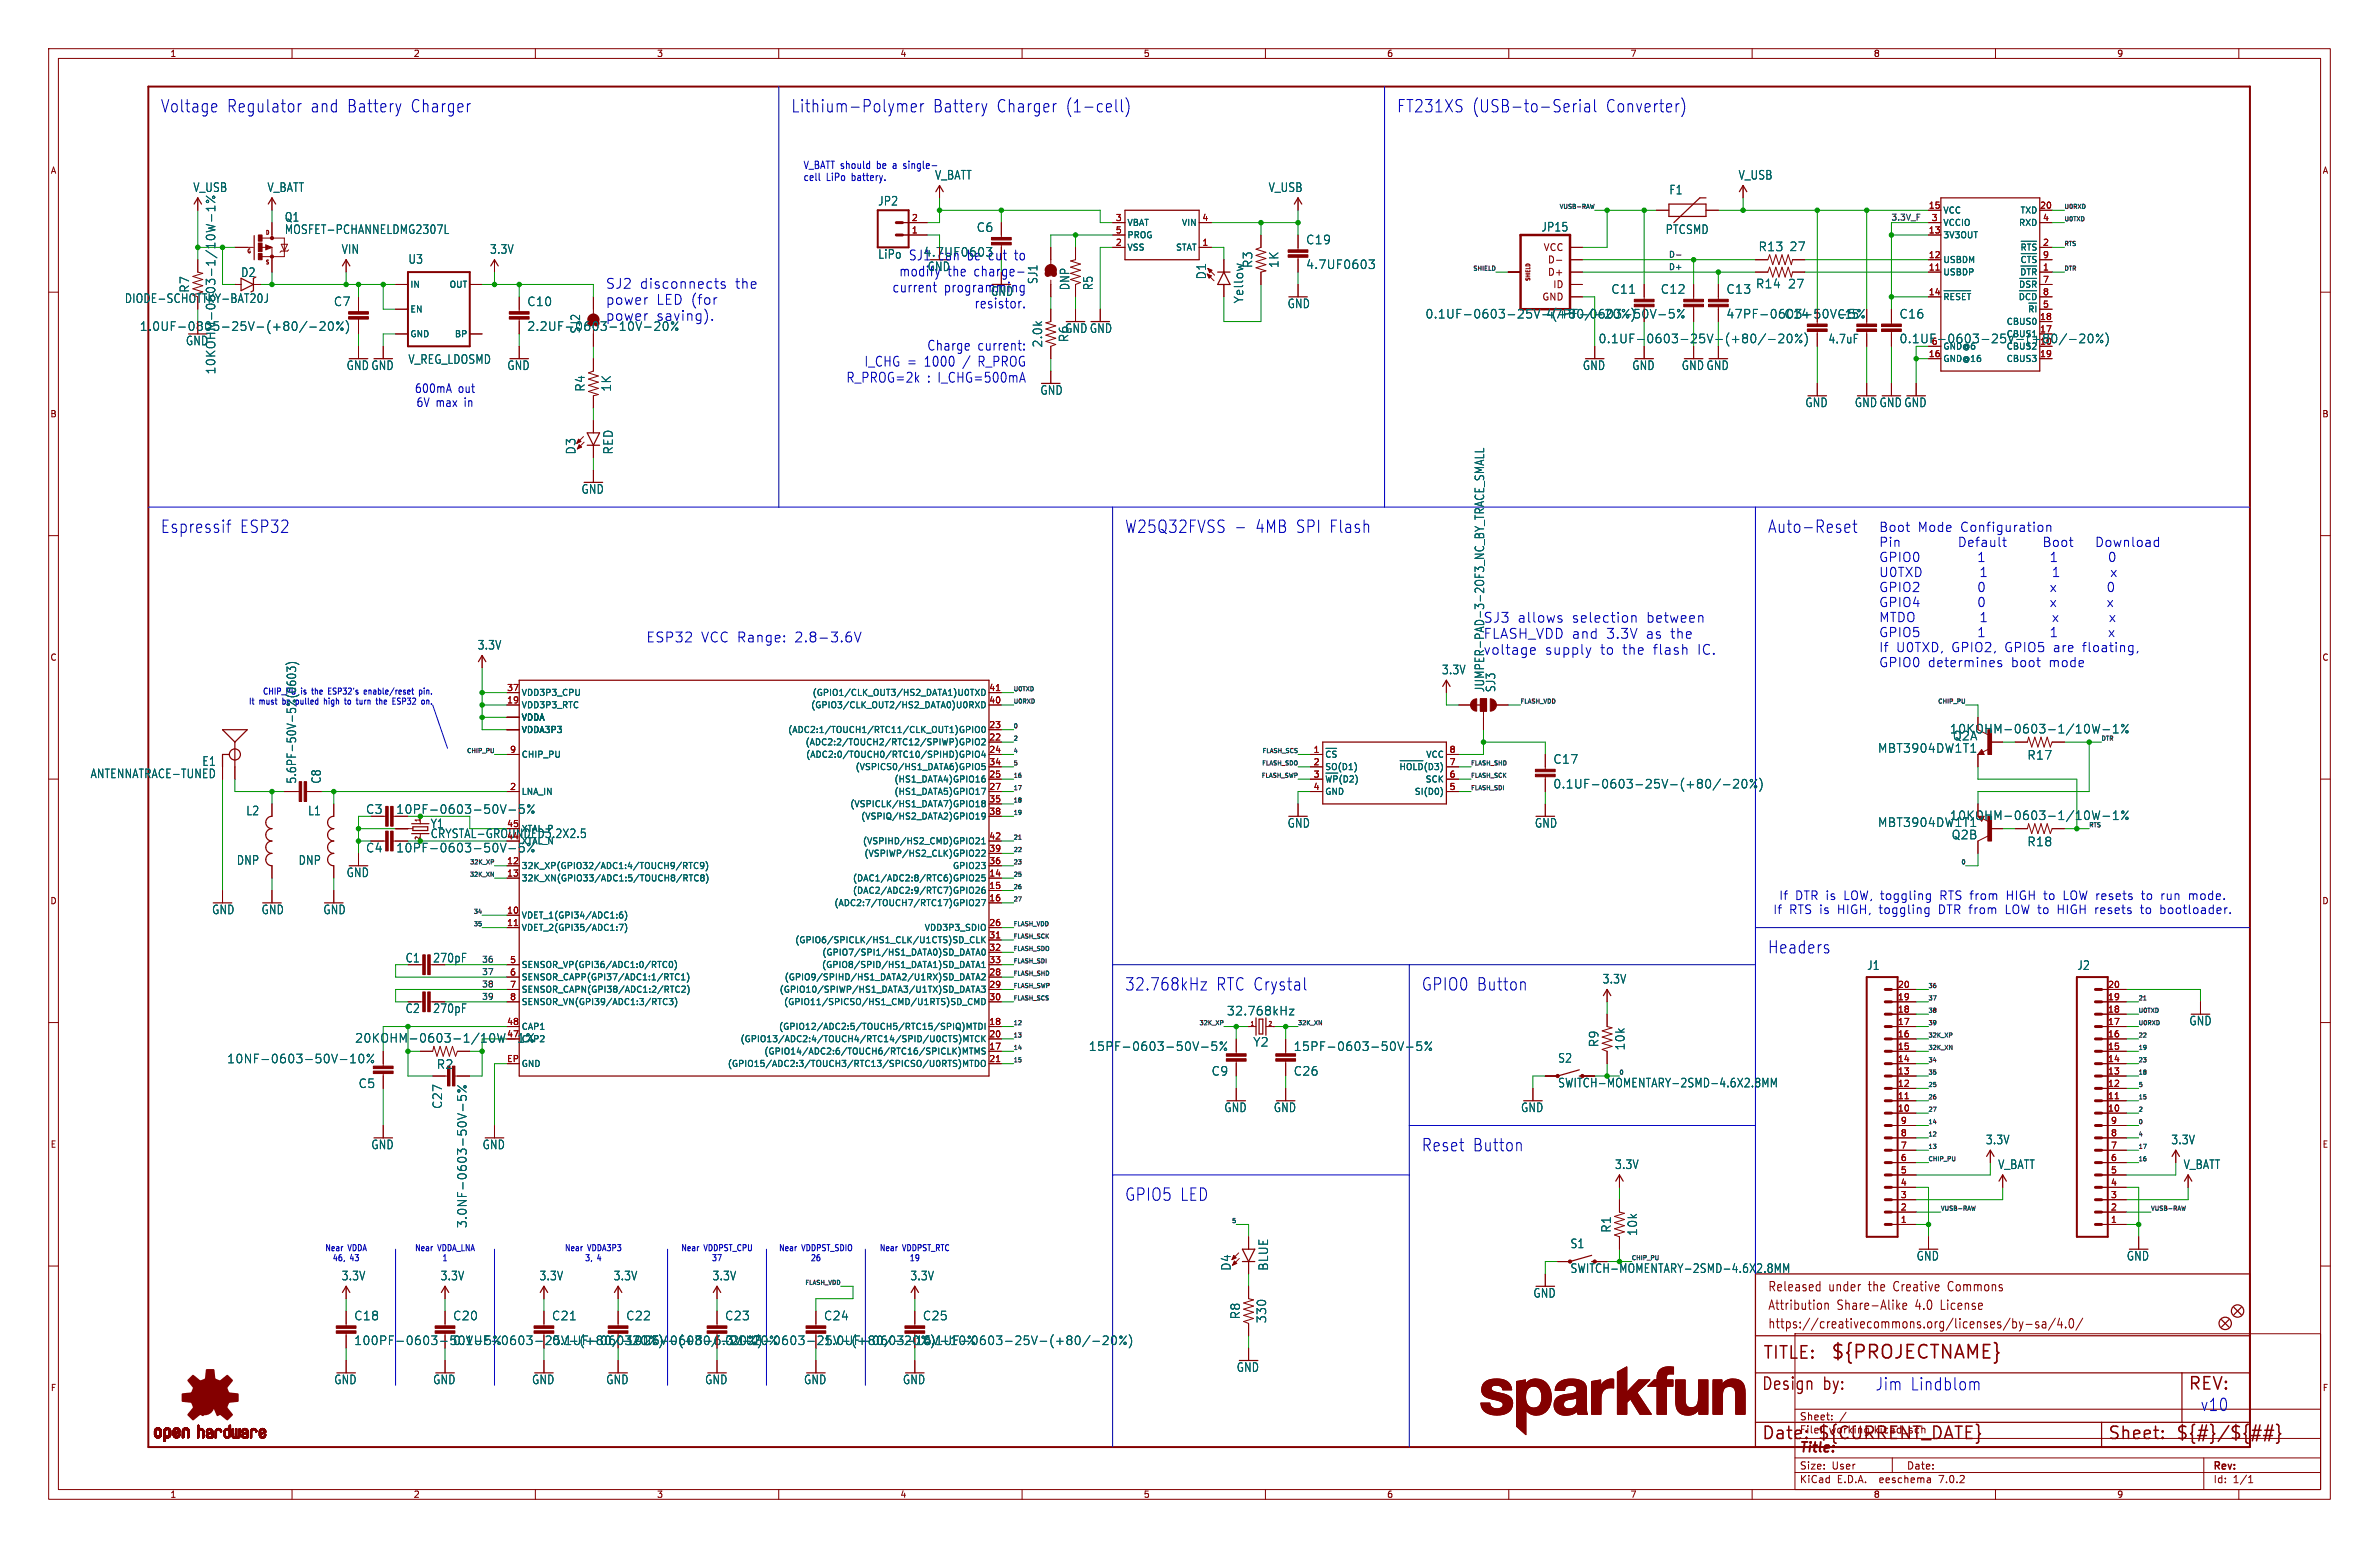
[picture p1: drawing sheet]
<svg xmlns="http://www.w3.org/2000/svg" width="489mm" height="318mm" viewBox="0 0 489 318" stroke-linecap="round" stroke-linejoin="round" font-family="sans-serif">
<defs><g id="words">
<text font-size="3.8" fill="#840000" x="376.2" y="279.4">${PROJECTNAME}</text>
<g font-size="3.5" fill="#0000c2">
<text x="33" y="23.2">Voltage</text>
<text x="46.5" y="23.2">Regulator</text>
<text x="63.7" y="23.2">and Battery</text>
<text x="84.1" y="23.2">Charger</text>
<text x="162.6" y="23.2">Lithium-Polymer</text>
<text x="191.6" y="23.2">Battery</text>
<text x="204.6" y="23.2">Charger</text>
<text x="218.7" y="23.2">(1-cell)</text>
<text x="287" y="23.2">FT231XS</text>
<text x="302.4" y="23.2">(USB-to-Serial</text>
<text x="329.8" y="23.2">Converter)</text>
<text x="33" y="109.6">Espressif</text>
<text x="49.2" y="109.6">ESP32</text>
<text x="231.1" y="109.6">W25Q32FVSS</text>
<text x="257.8" y="109.6">4MB SPI Flash</text>
<text x="363.2" y="109.6">Auto-Reset</text>
<text x="363.2" y="196">Headers</text>
<text x="231.1" y="203.6">32.768kHz</text>
<text x="249.8" y="203.6">RTC Crystal</text>
<text x="292.1" y="203.6">GPIO0 Button</text>
<text x="292.1" y="236.6">Reset</text>
<text x="302.5" y="236.6">Button</text>
<text x="231.1" y="246.8">GPIO5 LED</text>
<text x="385.3" y="285.7">Jim Lindblom</text>
<text x="452.1" y="289.9">v10</text>
</g>
<g font-size="3.5" fill="#840000">
<text x="362.2" y="279.4">TITLE:</text>
<text x="361.9" y="285.7">Design</text>
<text x="374.5" y="285.7">by:</text>
<text x="449.6" y="285.7">REV:</text>
<text x="361.9" y="295.9">Date:</text>
<text x="373.4" y="295.9">${CURRENT_DATE}</text>
<text x="433.1" y="295.9">Sheet:</text>
<text x="447" y="295.9">${#}/${##}</text>
</g>
<g font-size="2.8" fill="#840000">
<text x="186.7" y="53.6">SJ1 can</text>
<text x="198.6" y="53.6">be cut</text>
<text x="200" y="56.9">charge-</text>
<text x="369.8" y="298.7">Title:</text>
</g>
<g font-size="2.8" fill="#0000c2">
<text x="208.4" y="53.6">to</text>
<text x="124.5" y="59.5">SJ2</text>
<text x="131.4" y="59.5">disconnects</text>
<text x="150.9" y="59.5">the</text>
<text x="184.7" y="56.9">modify</text>
<text x="124.5" y="62.7">power</text>
<text x="134.8" y="62.7">LED (for</text>
<text x="183.3" y="60.2">current</text>
<text x="193.9" y="60.2">programming</text>
<text x="200.2" y="63.5">resistor.</text>
<text x="177.6" y="75.4">I_CHG =</text>
<text x="189.8" y="75.4">1000</text>
<text x="190.5" y="72.2">Charge</text>
<text x="197.7" y="75.4">/</text>
<text x="200.8" y="72.2">current:</text>
<text x="200.9" y="75.4">R_PROG</text>
<text x="173.9" y="78.7">R_PROG=2k</text>
<text x="190.4" y="78.7">: I_CHG=500mA</text>
<text x="311.7" y="128">allows</text>
<text x="322.8" y="128">selection</text>
<text x="329.9" y="131.3">3.3V</text>
<text x="338" y="131.3">as</text>
<text x="338.1" y="128">between</text>
<text x="343" y="131.3">the</text>
<text x="132.8" y="132.1">ESP32</text>
<text x="144" y="132.1">VCC Range:</text>
<text x="163.1" y="132.1">2.8-3.6V</text>
<text x="317.4" y="134.6">supply</text>
<text x="328.7" y="134.6">to</text>
<text x="333.2" y="134.6">the</text>
<text x="339.4" y="134.6">flash</text>
<text x="348.5" y="134.6">IC.</text>
</g>
<g font-size="2.8" fill="#006464">
<text x="194.6" y="56.9">the</text>
<text x="124.5" y="66">power</text>
<text x="134.8" y="66">saving).</text>
<text x="304.8" y="128">SJ3</text>
<text x="304.8" y="131.3">FLASH_VDD and</text>
<text x="304.8" y="134.6">voltage</text>
</g>
<g font-size="2.7" fill="#0000c2">
<text x="386.1" y="109.4">Boot</text>
<text x="386.1" y="112.5">Pin</text>
<text x="394" y="109.4">Mode</text>
<text x="402.2" y="112.5">Default</text>
<text x="402.7" y="109.4">Configuration</text>
<text x="419.6" y="112.5">Boot</text>
<text x="430.4" y="112.5">Download</text>
<text x="386.1" y="115.6">GPIO0</text>
<text x="386.1" y="118.6">U0TXD</text>
<text x="406.2" y="115.6">1</text>
<text x="406.7" y="118.6">1</text>
<text x="421.1" y="115.6">1</text>
<text x="421.5" y="118.6">1</text>
<text x="433.1" y="115.6">0</text>
<text x="433.5" y="118.6">x</text>
<text x="386.1" y="121.7">GPIO2</text>
<text x="386.1" y="124.8">GPIO4</text>
<text x="406.2" y="121.7">0</text>
<text x="406.2" y="124.8">0</text>
<text x="421.1" y="121.7">x</text>
<text x="421.1" y="124.8">x</text>
<text x="432.8" y="121.7">0</text>
<text x="432.8" y="124.8">x</text>
<text x="386.1" y="127.9">MTDO</text>
<text x="386.1" y="131">GPIO5</text>
<text x="406.2" y="131">1</text>
<text x="406.7" y="127.9">1</text>
<text x="421.1" y="131">1</text>
<text x="421.5" y="127.9">x</text>
<text x="433.1" y="131">x</text>
<text x="433.3" y="127.9">x</text>
<text x="386.1" y="134.1">If</text>
<text x="386.1" y="137.2">GPIO0</text>
<text x="389.5" y="134.1">U0TXD,</text>
<text x="396.1" y="137.2">determines</text>
<text x="400.9" y="134.1">GPIO2,</text>
<text x="411.8" y="134.1">GPIO5</text>
<text x="413.1" y="137.2">boot</text>
<text x="420.8" y="137.2">mode</text>
<text x="421.7" y="134.1">are</text>
<text x="427.7" y="134.1">floating,</text>
</g>
<g font-size="2.7" fill="#840000">
<text x="363.2" y="269.2">Attribution</text>
<text x="363.2" y="265.4">Released</text>
<text x="375.7" y="265.4">under</text>
<text x="377.4" y="269.2">Share-Alike</text>
<text x="384" y="265.4">the</text>
<text x="389.2" y="265.4">Creative</text>
<text x="393.6" y="269.2">4.0</text>
<text x="398.9" y="269.2">License</text>
<text x="400.6" y="265.4">Commons</text>
<text x="363.2" y="273">https://creativecommons.org/licenses/by-sa/4.0/</text>
</g>
<g font-size="2.5" fill="#006464">
<text x="39.7" y="39.6">V_USB</text>
<text x="54.9" y="39.6">V_BATT</text>
<text x="192.1" y="37">V_BATT</text>
<text x="260.6" y="39.6">V_USB</text>
<text x="342.9" y="40.1">F1</text>
<text x="357.2" y="37">V_USB</text>
<text x="58.5" y="45.7">Q1</text>
<text x="180.4" y="42.4">JP2</text>
<text x="200.6" y="47.8">C6</text>
<text x="316.7" y="47.7">JP15</text>
<text x="58.5" y="48.2">MOSFET-PCHANNELDMG2307L</text>
<text x="70.1" y="52.3">VIN</text>
<text x="100.6" y="52.3">3.3V</text>
<text x="180.4" y="53.3">LiPo</text>
<text x="189.7" y="52.9">4.7UF0603</text>
<text x="268.3" y="50.3">C19</text>
<text x="342.2" y="48.2">PTCSMD</text>
<text x="361.3" y="51.8">R13</text>
<text x="367.6" y="51.7">27</text>
<text x="49.5" y="57">D2</text>
<text x="83.9" y="54.3">U3</text>
<text x="190.5" y="55.8">GND</text>
<text x="213.3" y="58.4" transform="rotate(-90 213.3 58.4)">SJ1</text>
<text x="219.9" y="59.6" transform="rotate(-90 219.9 59.6)">DNP</text>
<text x="224.7" y="59.6" transform="rotate(-90 224.7 59.6)">R5</text>
<text x="247.9" y="57.4" transform="rotate(-90 247.9 57.4)">D1</text>
<text x="257.5" y="55.1" transform="rotate(-90 257.5 55.1)">R3</text>
<text x="262.8" y="55.1" transform="rotate(-90 262.8 55.1)">1K</text>
<text x="268.3" y="55.4">4.7UF0603</text>
<text x="360.7" y="59.4">R14</text>
<text x="367.3" y="59.4">27</text>
<text x="25.6" y="62.4">DIODE-SCHOTTKY-BAT20J</text>
<text x="39" y="60.2" transform="rotate(-90 39 60.2)">R7</text>
<text x="68.6" y="63">C7</text>
<text x="108.3" y="63">C10</text>
<text x="203.5" y="60.9">GND</text>
<text x="255.6" y="62.3" transform="rotate(-90 255.6 62.3)">Yellow</text>
<text x="264.5" y="63.5">GND</text>
<text x="292.8" y="65.6">0.1UF-0603-25V-(+80/-20%)</text>
<text x="331" y="60.5">C11</text>
<text x="341.2" y="60.5">C12</text>
<text x="354.7" y="60.5">C13</text>
<text x="366.6" y="65.6">C14</text>
<text x="390.2" y="65.6">C16</text>
<text x="38.1" y="71.1">GND</text>
<text x="108.3" y="68.1">2.2UF-0603-10V-20%</text>
<text x="119.3" y="68.5" transform="rotate(-90 119.3 68.5)">SJ2</text>
<text x="214.3" y="71.4" transform="rotate(-90 214.3 71.4)">2.0k</text>
<text x="218.8" y="68.5">GNDGND</text>
<text x="219.7" y="70.3" transform="rotate(-90 219.7 70.3)">R6</text>
<text x="328.4" y="70.7">0.1UF-0603-25V-(+80/-20%)</text>
<text x="375.6" y="70.7">4.7uF</text>
<text x="390.2" y="70.7">0.1UF-0603-25V-(+80/-20%)</text>
<text x="44.4" y="76.9" transform="rotate(-90 44.4 76.9)">10KOHM-0603-1/10W-1%</text>
<text x="71.2" y="76.2">GNDGND</text>
<text x="83.9" y="74.9">V_REG_LDOSMD</text>
<text x="104.2" y="76.2">GND</text>
<text x="325.2" y="76.2">GND</text>
<text x="335.3" y="76.2">GND</text>
<text x="345.5" y="76.2">GNDGND</text>
<text x="120.3" y="80.5" transform="rotate(-90 120.3 80.5)">R4</text>
<text x="125.7" y="80.5" transform="rotate(-90 125.7 80.5)">1K</text>
<text x="213.7" y="81.2">GND</text>
<text x="370.9" y="83.8">GND</text>
<text x="381" y="83.8">GNDGNDGND</text>
<text x="118.4" y="93.4" transform="rotate(-90 118.4 93.4)">D3</text>
<text x="126.1" y="93.4" transform="rotate(-90 126.1 93.4)">RED</text>
<text x="119.4" y="101.6">GND</text>
<text x="98.1" y="133.6">3.3V</text>
<text x="296.2" y="138.6">3.3V</text>
<text x="305.1" y="142.2" transform="rotate(-90 305.1 142.2)">JUMPER-PAD-3-2OF3_NC_BY_TRACE_SMALL</text>
<text x="307.4" y="142.2" transform="rotate(-90 307.4 142.2)">SJ3</text>
<text x="385.8" y="154.7">MBT3904DW1T1</text>
<text x="400.6" y="150.8">10KOHM-0603-1/10W-1%</text>
<text x="401.2" y="152.2">Q2A</text>
<text x="18.6" y="160">ANTENNATRACE-TUNED</text>
<text x="41.5" y="157.4">E1</text>
<text x="61" y="161" transform="rotate(-90 61 161)">5.6PF-50V-5%(0603)</text>
<text x="66.1" y="161" transform="rotate(-90 66.1 161)">C8</text>
<text x="319.1" y="157">C17</text>
<text x="416.5" y="156.2">R17</text>
<text x="50.6" y="167.6">L2</text>
<text x="63.3" y="167.6">L1</text>
<text x="319.1" y="162.1">0.1UF-0603-25V-(+80/-20%)</text>
<text x="88.4" y="170.2">Y1</text>
<text x="264.5" y="170.1">GND</text>
<text x="315.3" y="170.1">GND</text>
<text x="385.8" y="170">MBT3904DW1T1</text>
<text x="400.6" y="168.6">10KOHM-0603-1/10W-1%</text>
<text x="401" y="172.5">Q2B</text>
<text x="416.5" y="174">R18</text>
<text x="48.6" y="177.8">DNP</text>
<text x="61.3" y="177.8">DNP</text>
<text x="71.2" y="180.3">GND</text>
<text x="43.5" y="187.9">GND</text>
<text x="53.7" y="187.9">GND</text>
<text x="66.4" y="187.9">GND</text>
<text x="329.2" y="202.1">3.3V</text>
<text x="383.6" y="199.3">J1</text>
<text x="426.8" y="199.3">J2</text>
<text x="252" y="208.7">32.768kHz</text>
<text x="72.9" y="214.3">20KOHM-0603-1/10W-1%</text>
<text x="223.7" y="216">15PF-0603-50V-5%</text>
<text x="257.5" y="215.1">Y2</text>
<text x="265.8" y="216">15PF-0603-50V-5%</text>
<text x="328.6" y="215.1" transform="rotate(-90 328.6 215.1)">R9</text>
<text x="334" y="215.8" transform="rotate(-90 334 215.8)">10k</text>
<text x="449.8" y="210.7">GND</text>
<text x="46.6" y="218.5">10NF-0603-50V-10%</text>
<text x="89.7" y="219.7">R2</text>
<text x="248.9" y="221.1">C9</text>
<text x="265.8" y="221.1">C26</text>
<text x="320.1" y="218.4">S2</text>
<text x="73.6" y="223.6">C5</text>
<text x="91" y="227.8" transform="rotate(-90 91 227.8)">C27</text>
<text x="251.5" y="228.6">GND</text>
<text x="261.7" y="228.6">GND</text>
<text x="312.5" y="228.6">GND</text>
<text x="76.2" y="236.2">GND</text>
<text x="99.1" y="236.2">GND</text>
<text x="408" y="235.2">3.3V</text>
<text x="446.1" y="235.2">3.3V</text>
<text x="331.8" y="240.2">3.3V</text>
<text x="410.5" y="240.2">V_BATT</text>
<text x="448.6" y="240.2">V_BATT</text>
<text x="96.1" y="252.2" transform="rotate(-90 96.1 252.2)">3.0NF-0603-50V-5%</text>
<text x="322.6" y="256.5">S1</text>
<text x="331.1" y="253.2" transform="rotate(-90 331.1 253.2)">R1</text>
<text x="336.5" y="253.9" transform="rotate(-90 336.5 253.9)">10k</text>
<text x="70.1" y="263.1">3.3V</text>
<text x="90.5" y="263.1">3.3V</text>
<text x="110.8" y="263.1">3.3V</text>
<text x="126" y="263.1">3.3V</text>
<text x="146.3" y="263.1">3.3V</text>
<text x="187" y="263.1">3.3V</text>
<text x="253" y="261" transform="rotate(-90 253 261)">D4</text>
<text x="260.7" y="261" transform="rotate(-90 260.7 261)">BLUE</text>
<text x="393.7" y="259">GND</text>
<text x="436.9" y="259">GND</text>
<text x="315" y="266.7">GND</text>
<text x="72.7" y="271.3">C18</text>
<text x="93.1" y="271.3">C20</text>
<text x="113.4" y="271.3">C21</text>
<text x="128.6" y="271.3">C22</text>
<text x="148.9" y="271.3">C23</text>
<text x="169.3" y="271.3">C24</text>
<text x="189.6" y="271.3">C25</text>
<text x="254.9" y="271" transform="rotate(-90 254.9 271)">R8</text>
<text x="260.3" y="271.8" transform="rotate(-90 260.3 271.8)">330</text>
<text x="72.7" y="276.4">100PF-0603-50V-5%</text>
<text x="93.1" y="276.4">0.1UF-0603-25V-(+80/-20%)</text>
<text x="113.4" y="276.4">0.1UF-0603-25V-(+80/-20%)</text>
<text x="148.9" y="276.4">0.1UF-0603-25V-(+80/-20%)</text>
<text x="169.3" y="276.4">1.0UF-0603-16V-10%</text>
<text x="189.6" y="276.4">0.1UF-0603-25V-(+80/-20%)</text>
<text x="254" y="281.9">GND</text>
<text x="68.6" y="284.4">GND</text>
<text x="88.9" y="284.4">GND</text>
<text x="109.3" y="284.4">GND</text>
<text x="124.5" y="284.4">GND</text>
<text x="144.8" y="284.4">GND</text>
<text x="165.1" y="284.4">GND</text>
<text x="185.5" y="284.4">GND</text>
</g>
<g font-size="2.5" fill="#840000">
<text x="317.6" y="65.6">47PF-0603-50V-5%</text>
<text x="354.7" y="65.6">47PF-0603-50V-5% C15</text>
<text x="28.7" y="68.1">1.0UF-0805-25V-(+80/-20%)</text>
<text x="75.2" y="167.3">C3</text>
<text x="88.4" y="172.3">CRYSTAL-GROUNDED3.2X2.5</text>
<text x="75.2" y="175.2">C4</text>
<text x="81.4" y="175.2">10PF-0603-50V-5%</text>
<text x="83.3" y="197.8">C1</text>
<text x="88.9" y="197.8">270pF</text>
<text x="83.3" y="208.2">C2</text>
<text x="88.9" y="208.2">270pF</text>
<text x="320.1" y="223.5">SWITCH-MOMENTARY-2SMD-4.6X2.8MM</text>
<text x="322.6" y="261.6">SWITCH-MOMENTARY-2SMD-4.6X2.8MM</text>
<text x="128.6" y="276.4">10UF-0603-6.3V-20%</text>
</g>
<g font-size="2.5" fill="#0000c2">
<text x="85.2" y="80.9">600mA</text>
<text x="85.5" y="83.8">6V max</text>
<text x="94.1" y="80.9">out</text>
<text x="95.3" y="83.8">in</text>
<text x="365.5" y="185">If</text>
<text x="368.8" y="185">DTR is</text>
<text x="378.7" y="185">LOW, toggling</text>
<text x="398.5" y="185">RTS from</text>
<text x="412.2" y="185">HIGH to</text>
<text x="423.9" y="185">LOW resets</text>
<text x="440.1" y="185">to</text>
<text x="444.1" y="185">run</text>
<text x="449.8" y="185">mode.</text>
<text x="364.3" y="187.9">If</text>
<text x="367.6" y="187.9">RTS is</text>
<text x="377.4" y="187.9">HIGH, toggling</text>
<text x="398.2" y="187.9">DTR from</text>
<text x="412" y="187.9">LOW to</text>
<text x="422.7" y="187.9">HIGH resets</text>
<text x="439.9" y="187.9">to</text>
<text x="443.9" y="187.9">bootloader.</text>
</g>
<text font-size="2.5" fill="#009600" x="81.4" y="167.3">10PF-0603-50V-5%</text>
<g font-size="2.1" fill="#0000c2">
<text x="165.1" y="34.9">V_BATT should</text>
<text x="180.2" y="34.9">be a single-</text>
<text x="165.1" y="37.4">cell</text>
<text x="169.8" y="37.4">LiPo</text>
<text x="175" y="37.4">battery.</text>
</g>
<g font-size="2.1" fill="#840000">
<text x="369.8" y="291.8">Sheet:</text>
<text x="369.8" y="294.5">File:</text>
<text x="375.8" y="294.5">working.kicad_sch</text>
<text x="369.8" y="304.7">KiCad</text>
<text x="369.8" y="301.9">Size:</text>
<text x="376.4" y="301.9">User</text>
<text x="377.4" y="304.7">E.D.A.</text>
<text x="386.2" y="304.7">eeschema</text>
<text x="391.8" y="301.9">Date:</text>
<text x="398.5" y="304.7">7.0.2</text>
<text x="454.8" y="302.1">Rev:</text>
<text x="454.8" y="304.7">Id:</text>
<text x="458.8" y="304.7">1/1</text>
</g>
<g font-size="2" fill="#840000">
<text x="317.1" y="51.7">VCC</text>
<text x="318" y="56.8">D+</text>
<text x="318" y="54.3">D-</text>
<text x="319" y="59.4">ID</text>
<text x="316.8" y="61.9">GND</text>
</g>
<g font-size="1.8" fill="#840000">
<text x="35" y="11.8">1</text>
<text x="85" y="11.8">2</text>
<text x="135" y="11.8">3</text>
<text x="185" y="11.8">4</text>
<text x="235" y="11.8">5</text>
<text x="285" y="11.8">6</text>
<text x="335" y="11.8">7</text>
<text x="385" y="11.8">8</text>
<text x="435" y="11.8">9</text>
<text x="10.4" y="35.8">A</text>
<text x="477.2" y="35.8">A</text>
<text x="10.3" y="85.8">B</text>
<text x="477.1" y="85.8">B</text>
<text x="10.3" y="135.8">C</text>
<text x="477.1" y="135.8">C</text>
<text x="10.3" y="185.8">D</text>
<text x="477.1" y="185.8">D</text>
<text x="10.4" y="235.8">E</text>
<text x="477.1" y="235.8">E</text>
<text x="10.4" y="285.8">F</text>
<text x="477.2" y="285.8">F</text>
<text x="35" y="307.7">1</text>
<text x="85" y="307.7">2</text>
<text x="135" y="307.7">3</text>
<text x="185" y="307.7">4</text>
<text x="235" y="307.7">5</text>
<text x="285" y="307.7">6</text>
<text x="335" y="307.7">7</text>
<text x="385" y="307.7">8</text>
<text x="435" y="307.7">9</text>
</g>
<g font-size="1.8" fill="#a90000">
<text x="187.3" y="45.5">2</text>
<text x="229.2" y="45.5">3</text>
<text x="247" y="45.5">4</text>
<text x="396.2" y="42.9">15</text>
<text x="396.8" y="45.5">3</text>
<text x="419.1" y="42.9">20</text>
<text x="419.7" y="45.5">4</text>
<text x="187.3" y="48">1</text>
<text x="229.2" y="50.5">2</text>
<text x="229.2" y="48">5</text>
<text x="247" y="50.5">1</text>
<text x="396.2" y="53.1">12</text>
<text x="396.2" y="48">13</text>
<text x="419.7" y="50.5">2</text>
<text x="419.7" y="53.1">9</text>
<text x="396.2" y="55.6">11</text>
<text x="419.7" y="55.6">1</text>
<text x="419.7" y="58.2">7</text>
<text x="396.2" y="60.7">14</text>
<text x="419.1" y="65.8">18</text>
<text x="419.7" y="63.2">5</text>
<text x="419.7" y="60.7">8</text>
<text x="396.2" y="73.4">16</text>
<text x="419.1" y="73.4">19</text>
<text x="104.1" y="142">37</text>
<text x="203.2" y="142">41</text>
<text x="104.1" y="144.5">19</text>
<text x="203.2" y="149.6">23</text>
<text x="203.2" y="144.5">40</text>
<text x="104.7" y="154.7">9</text>
<text x="203.2" y="152.1">22</text>
<text x="203.2" y="154.7">24</text>
<text x="269.8" y="154.7">1</text>
<text x="297.8" y="154.7">8</text>
<text x="203.2" y="159.8">25</text>
<text x="203.2" y="157.2">34</text>
<text x="269.8" y="157.2">2</text>
<text x="269.8" y="159.8">3</text>
<text x="297.8" y="159.8">6</text>
<text x="297.8" y="157.2">7</text>
<text x="104.7" y="162.3">2</text>
<text x="203.2" y="162.3">27</text>
<text x="203.2" y="164.8">35</text>
<text x="203.2" y="167.4">38</text>
<text x="269.8" y="162.3">4</text>
<text x="297.8" y="162.3">5</text>
<text x="104.1" y="172.5">44</text>
<text x="104.1" y="169.9">45</text>
<text x="203.2" y="172.5">42</text>
<text x="104.1" y="177.5">12</text>
<text x="203.2" y="177.5">36</text>
<text x="203.2" y="175">39</text>
<text x="104.1" y="180.1">13</text>
<text x="203.2" y="180.1">14</text>
<text x="203.2" y="182.6">15</text>
<text x="203.2" y="185.2">16</text>
<text x="104.1" y="187.7">10</text>
<text x="104.1" y="190.2">11</text>
<text x="203.2" y="190.2">26</text>
<text x="104.7" y="197.9">5</text>
<text x="203.2" y="192.8">31</text>
<text x="203.2" y="195.3">32</text>
<text x="203.2" y="197.9">33</text>
<text x="104.7" y="200.4">6</text>
<text x="104.7" y="202.9">7</text>
<text x="203.2" y="200.4">28</text>
<text x="203.2" y="202.9">29</text>
<text x="389.9" y="202.9">20</text>
<text x="433.1" y="202.9">20</text>
<text x="104.7" y="205.5">8</text>
<text x="203.2" y="205.5">30</text>
<text x="389.9" y="208">18</text>
<text x="389.9" y="205.5">19</text>
<text x="433.1" y="208">18</text>
<text x="433.1" y="205.5">19</text>
<text x="104.1" y="213.1">47</text>
<text x="104.1" y="210.6">48</text>
<text x="203.2" y="215.6">17</text>
<text x="203.2" y="210.6">18</text>
<text x="203.2" y="213.1">20</text>
<text x="389.9" y="215.6">15</text>
<text x="389.9" y="213.1">16</text>
<text x="389.9" y="210.6">17</text>
<text x="433.1" y="215.6">15</text>
<text x="433.1" y="213.1">16</text>
<text x="433.1" y="210.6">17</text>
<text x="104.1" y="218.2">EP</text>
<text x="203.2" y="218.2">21</text>
<text x="389.9" y="220.7">13</text>
<text x="389.9" y="218.2">14</text>
<text x="433.1" y="220.7">13</text>
<text x="433.1" y="218.2">14</text>
<text x="389.9" y="225.8">11</text>
<text x="389.9" y="223.3">12</text>
<text x="433.1" y="225.8">11</text>
<text x="433.1" y="223.3">12</text>
<text x="389.9" y="228.3">10</text>
<text x="390.5" y="233.4">8</text>
<text x="390.5" y="230.9">9</text>
<text x="433.1" y="228.3">10</text>
<text x="433.7" y="233.4">8</text>
<text x="433.7" y="230.9">9</text>
<text x="390.5" y="238.5">6</text>
<text x="390.5" y="236">7</text>
<text x="433.7" y="238.5">6</text>
<text x="433.7" y="236">7</text>
<text x="390.5" y="243.6">4</text>
<text x="390.5" y="241">5</text>
<text x="433.7" y="243.6">4</text>
<text x="433.7" y="241">5</text>
<text x="390.5" y="251.2">1</text>
<text x="390.5" y="248.7">2</text>
<text x="390.5" y="246.1">3</text>
<text x="433.7" y="251.2">1</text>
<text x="433.7" y="248.7">2</text>
<text x="433.7" y="246.1">3</text>
</g>
<g font-size="1.8" fill="#006464">
<text x="231.6" y="46.5">VBAT</text>
<text x="242.7" y="46.5">VIN</text>
<text x="399.3" y="44">VCC</text>
<text x="399.3" y="46.5">VCCIO</text>
<text x="414.7" y="46.5">RXD</text>
<text x="415" y="44">TXD</text>
<text x="231.6" y="51.6">VSS</text>
<text x="231.6" y="49.1">PROG</text>
<text x="241.5" y="51.6">STAT</text>
<text x="399.3" y="49.1">3V3OUT</text>
<text x="415" y="52.2">~{RTS}</text>
<text x="84.3" y="59.2">IN</text>
<text x="92.3" y="59.2">OUT</text>
<text x="399.3" y="56.7">USBDP</text>
<text x="399.3" y="54.2">USBDM</text>
<text x="414.7" y="59.9">~{DSR}</text>
<text x="415" y="57.3">~{DTR}</text>
<text x="415" y="54.8">~{CTS}</text>
<text x="84.3" y="64.3">EN</text>
<text x="399.3" y="62.4">~{RESET}</text>
<text x="414.7" y="62.4">~{DCD}</text>
<text x="416.6" y="64.9">~{RI}</text>
<text x="84.3" y="69.4">GND</text>
<text x="93.3" y="69.4">BP</text>
<text x="396.8" y="70.9">6</text>
<text x="399.3" y="71.9">GND@6</text>
<text x="412.2" y="71.9">CBUS2</text>
<text x="412.2" y="69.4">CBUS1</text>
<text x="412.2" y="66.9">CBUS0</text>
<text x="419.1" y="70.9">10</text>
<text x="419.1" y="68.3">17</text>
<text x="399.3" y="74.5">GND@16</text>
<text x="412.2" y="74.5">CBUS3</text>
<text x="53.9" y="142.7">CHIP_PU</text>
<text x="61.7" y="142.7">is</text>
<text x="107.2" y="143.1">VDD3P3_CPU</text>
<text x="166.8" y="143.1">(GPIO1/CLK_OUT3/HS2_DATA1)U0TXD</text>
<text x="58" y="144.8">be pulled</text>
<text x="107.2" y="148.1">VDDA</text>
<text x="107.2" y="145.6">VDD3P3_RTC</text>
<text x="166.5" y="145.6">(GPIO3/CLK_OUT2/HS2_DATA0)U0RXD</text>
<text x="107.2" y="150.7">VDDA3P3</text>
<text x="107.2" y="155.8">CHIP_PU</text>
<text x="161.8" y="150.7">(ADC2:1/TOUCH1/RTC11/CLK_OUT1)GPIO0</text>
<text x="165.4" y="153.2">(ADC2:2/TOUCH2/RTC12/SPIWP)GPIO2</text>
<text x="165.5" y="155.8">(ADC2:0/TOUCH0/RTC10/SPIHD)GPIO4</text>
<text x="292.9" y="155.8">VCC</text>
<text x="175.7" y="158.3">(VSPICS0/HS1_DATA6)GPIO5</text>
<text x="183.6" y="160.8">(HS1_DATA4)GPIO16</text>
<text x="272.3" y="156.4">~{CS}</text>
<text x="272.3" y="158.3">SO(D1)</text>
<text x="272.3" y="161.5">~{WP}(D2)</text>
<text x="287.4" y="158.9">~{HOLD}(D3)</text>
<text x="292.8" y="160.8">SCK</text>
<text x="107.2" y="163.4">LNA_IN</text>
<text x="174.6" y="165.9">(VSPICLK/HS1_DATA7)GPIO18</text>
<text x="183.6" y="163.4">(HS1_DATA5)GPIO17</text>
<text x="272.3" y="163.4">GND</text>
<text x="290.6" y="163.4">SI(D0)</text>
<text x="107.2" y="173.5">XTAL_N</text>
<text x="107.2" y="171">XTAL_P</text>
<text x="176.8" y="168.5">(VSPIQ/HS2_DATA2)GPIO19</text>
<text x="177.2" y="173.5">(VSPIHD/HS2_CMD)GPIO21</text>
<text x="107.2" y="178.6">32K_XP(GPIO32/ADC1:4/TOUCH9/RTC9)</text>
<text x="177.5" y="176.1">(VSPIWP/HS2_CLK)GPIO22</text>
<text x="195.7" y="178.6">GPIO23</text>
<text x="107.2" y="181.2">32K_XN(GPIO33/ADC1:5/TOUCH8/RTC8)</text>
<text x="175.1" y="181.2">(DAC1/ADC2:8/RTC6)GPIO25</text>
<text x="175.1" y="183.7">(DAC2/ADC2:9/RTC7)GPIO26</text>
<text x="107.2" y="188.8">VDET_1(GPI34/ADC1:6)</text>
<text x="107.2" y="191.3">VDET_2(GPI35/ADC1:7)</text>
<text x="171.3" y="186.2">(ADC2:7/TOUCH7/RTC17)GPIO27</text>
<text x="189.9" y="191.3">VDD3P3_SDIO</text>
<text x="163.3" y="193.9">(GPIO6/SPICLK/HS1_CLK/U1CTS)SD_CLK</text>
<text x="168.8" y="196.4">(GPIO7/SPI1/HS1_DATA0)SD_DATA0</text>
<text x="107.2" y="198.9">SENSOR_VP(GPI36/ADC1:0/RTC0)</text>
<text x="107.2" y="201.5">SENSOR_CAPP(GPI37/ADC1:1/RTC1)</text>
<text x="161.1" y="201.5">(GPIO9/SPIHD/HS1_DATA2/U1RX)SD_DATA2</text>
<text x="168.8" y="198.9">(GPIO8/SPID/HS1_DATA1)SD_DATA1</text>
<text x="107.2" y="204">SENSOR_CAPN(GPI38/ADC1:2/RTC2)</text>
<text x="107.2" y="206.6">SENSOR_VN(GPI39/ADC1:3/RTC3)</text>
<text x="160.1" y="204">(GPIO10/SPIWP/HS1_DATA3/U1TX)SD_DATA3</text>
<text x="161" y="206.6">(GPIO11/SPICSO/HS1_CMD/U1RTS)SD_CMD</text>
<text x="107.2" y="214.2">CAP2</text>
<text x="107.2" y="211.6">CAP1</text>
<text x="152" y="214.2">(GPIO13/ADC2:4/TOUCH4/RTC14/SPID/U0CTS)MTCK</text>
<text x="159.9" y="211.6">(GPIO12/ADC2:5/TOUCH5/RTC15/SPIQ)MTDI</text>
<text x="107.2" y="219.3">GND</text>
<text x="149.4" y="219.3">(GPIO15/ADC2:3/TOUCH3/RTC13/SPICSO/U0RTS)MTDO</text>
<text x="156.9" y="216.7">(GPIO14/ADC2:6/TOUCH6/RTC16/SPICLK)MTMS</text>
</g>
<g font-size="1.8" fill="#0000c2">
<text x="64.1" y="142.7">the</text>
<text x="67.6" y="142.7">ESP32's</text>
<text x="75.1" y="142.7">enable/reset</text>
<text x="86.6" y="142.7">pin.</text>
<text x="51" y="144.8">It</text>
<text x="53.1" y="144.8">must</text>
<text x="66.9" y="144.8">high</text>
<text x="71.3" y="144.8">to</text>
<text x="73.9" y="144.8">turn</text>
<text x="78.1" y="144.8">the</text>
<text x="81.6" y="144.8">ESP32</text>
<text x="87.8" y="144.8">on.</text>
<text x="66.8" y="257">Near</text>
<text x="71.5" y="257">VDDA</text>
<text x="85.2" y="257">Near</text>
<text x="89.9" y="257">VDDA_LNA</text>
<text x="116" y="257">Near</text>
<text x="120.7" y="257">VDDA3P3</text>
<text x="139.9" y="257">Near</text>
<text x="144.6" y="257">VDDPST_CPU</text>
<text x="160" y="257">Near</text>
<text x="164.7" y="257">VDDPST_SDIO</text>
<text x="180.7" y="257">Near</text>
<text x="185.4" y="257">VDDPST_RTC</text>
<text x="68.3" y="259.1">46,</text>
<text x="71.9" y="259.1">43</text>
<text x="90.8" y="259.1">1</text>
<text x="120.1" y="259.1">3,</text>
<text x="122.7" y="259.1">4</text>
<text x="146.2" y="259.1">37</text>
<text x="166.5" y="259.1">26</text>
<text x="186.8" y="259.1">19</text>
</g>
<g font-size="1.7" fill="#0f0f0f">
<text x="388.6" y="45.4">3.3V_F</text>
<text x="342.9" y="53">D-</text>
<text x="342.9" y="55.5">D+</text>
<text x="99.1" y="197.8">36</text>
<text x="99.1" y="200.3">37</text>
<text x="99.1" y="202.9">38</text>
<text x="99.1" y="205.4">39</text>
</g>
<g font-size="1.2" fill="#0f0f0f">
<text x="320.3" y="42.9">VUSB-RAW</text>
<text x="424.2" y="45.5">U0TXD</text>
<text x="424.2" y="42.9">U0RXD</text>
<text x="424.2" y="50.6">RTS</text>
<text x="302.5" y="55.6">SHIELD</text>
<text x="424.2" y="55.6">DTR</text>
<text x="208.3" y="142">U0TXD</text>
<text x="208.3" y="144.5">U0RXD</text>
<text x="208.3" y="149.6">0</text>
<text x="312.4" y="144.5">FLASH_VDD</text>
<text x="398" y="144.5">CHIP_PU</text>
<text x="95.8" y="154.7">CHIP_PU</text>
<text x="208.3" y="154.7">4</text>
<text x="208.3" y="152.2">2</text>
<text x="259.2" y="154.7">FLASH_SCS</text>
<text x="431.8" y="152.2">DTR</text>
<text x="208.3" y="159.8">16</text>
<text x="208.3" y="157.2">5</text>
<text x="259" y="159.8">FLASH_SWP</text>
<text x="259.1" y="157.2">FLASH_SDO</text>
<text x="302.3" y="157.2">FLASH_SHD</text>
<text x="302.3" y="159.8">FLASH_SCK</text>
<text x="208.3" y="167.4">19</text>
<text x="208.3" y="164.9">18</text>
<text x="208.3" y="162.3">17</text>
<text x="302.3" y="162.3">FLASH_SDI</text>
<text x="208.3" y="172.5">21</text>
<text x="429.3" y="169.9">RTS</text>
<text x="96.4" y="177.6">32K_XP</text>
<text x="208.3" y="177.6">23</text>
<text x="208.3" y="175">22</text>
<text x="402.8" y="177.6">0</text>
<text x="96.4" y="180.1">32K_XN</text>
<text x="208.3" y="180.1">25</text>
<text x="208.3" y="185.2">27</text>
<text x="208.3" y="182.6">26</text>
<text x="97.2" y="187.7">34</text>
<text x="97.2" y="190.3">35</text>
<text x="208.3" y="190.3">FLASH_VDD</text>
<text x="208.3" y="197.9">FLASH_SDI</text>
<text x="208.3" y="195.3">FLASH_SDO</text>
<text x="208.3" y="192.8">FLASH_SCK</text>
<text x="208.3" y="200.4">FLASH_SHD</text>
<text x="208.3" y="203">FLASH_SWP</text>
<text x="396.2" y="203">36</text>
<text x="208.3" y="205.5">FLASH_SCS</text>
<text x="396.2" y="208">38</text>
<text x="396.2" y="205.5">37</text>
<text x="439.4" y="208">U0TXD</text>
<text x="439.4" y="205.5">21</text>
<text x="208.3" y="215.7">14</text>
<text x="208.3" y="213.1">13</text>
<text x="208.3" y="210.6">12</text>
<text x="246.3" y="210.6">32K_XP</text>
<text x="266.7" y="210.6">32K_XN</text>
<text x="396.2" y="213.1">32K_XP</text>
<text x="396.2" y="215.7">32K_XN</text>
<text x="396.2" y="210.6">39</text>
<text x="439.4" y="213.1">22</text>
<text x="439.4" y="210.6">U0RXD</text>
<text x="439.4" y="215.7">19</text>
<text x="208.3" y="218.2">15</text>
<text x="332.7" y="220.7">0</text>
<text x="396.2" y="218.2">34</text>
<text x="396.2" y="220.7">35</text>
<text x="439.4" y="220.7">18</text>
<text x="439.4" y="218.2">23</text>
<text x="396.2" y="223.3">25</text>
<text x="396.2" y="225.8">26</text>
<text x="439.4" y="225.8">15</text>
<text x="439.4" y="223.3">5</text>
<text x="396.2" y="230.9">14</text>
<text x="396.2" y="233.4">12</text>
<text x="396.2" y="228.4">27</text>
<text x="439.4" y="228.4">2</text>
<text x="439.4" y="230.9">0</text>
<text x="439.4" y="233.4">4</text>
<text x="396.2" y="238.5">CHIP_PU</text>
<text x="396.2" y="236">13</text>
<text x="439.4" y="238.5">16</text>
<text x="439.4" y="236">17</text>
<text x="253" y="251.2">5</text>
<text x="398.8" y="248.7">VUSB-RAW</text>
<text x="442" y="248.7">VUSB-RAW</text>
<text x="165.3" y="263.9">FLASH_VDD</text>
<text x="335.3" y="258.8">CHIP_PU</text>
</g>
<g font-size="1.2" fill="#840000">
<text x="86.4" y="172.6" transform="rotate(-90 86.4 172.6)">2</text>
<text x="86.4" y="168.9" transform="rotate(-90 86.4 168.9)">1</text>
<text x="256.8" y="210.8">1</text>
<text x="260.5" y="210.8">2</text>
</g>
<g font-size="1.1" fill="#840000">
<text x="50.7" y="52.2">G</text>
<text x="54.5" y="48.3">D</text>
<text x="54.5" y="54.4">S</text>
<text x="314.5" y="57.8" transform="rotate(-90 314.5 57.8)">SHIELD</text>
</g>
</g></defs>
<g fill="none" stroke="#840000" stroke-width=".21">
<path d="M10 10h468.8v297.9h-468.8zM12 12h464.8v293.9h-464.8zM60 10v2M110 10v2M160 10v2M210 10v2M260 10v2M310 10v2M360 10v2M410 10v2M460 10v2M193 38.1v2.5"/>
<path d="M358.1 38.1v2.5M10 60h2M40.6 53.3v2.6l1.1 .2-2.1 .7 2.1 .6-2.1 .6 2.1 .7-2.1 .6 2.1 .6M40.6 40.6v2.6M48.3 58.4h.1M48.3 58.4h1.2M48.3 50.8h3.8M52.1 58.4h1.2M53.3 58.4h.1M53.8 50.8h.9M53.9 48.9h4.5v3.8h-4.6M54.6 50.3l1.3 .5-1.3 .5z"/>
<path d="M55.9 40.6v2.6M55.9 45.7v3.2M55.9 50.8v5.1M57.8 50.2h1.3l-.7 1.4zM59.3 51.3l-.2 .3h-1.3l-.3 .2M71.1 53.3v2.6M81.3 58.4h2.5M96.5 58.4h2.6M101.6 53.3v2.6M185.4 48.3h5.1M185.4 45.7h5.1M205.7 45.7v3.1"/>
<path d="M205.7 50.3v.5M215.9 50.8v3.4M215.9 57.5v3.5M221 50.8v2.5l-1 .3 2 .6-2 .7 2 .6-2 .6 2 .7-2 .6 2 .6-1 .4v2.6M228.6 48.3h2.5M228.6 45.7h2.5M228.6 50.8h2.5M246.4 45.7h2.5M246.4 50.8h2.5M248 56.3l1.4 1.4M248.2 55.1l1.4 1.4M251.5 53.3v2.6"/>
<path d="M251.5 58.4v2.6M259.1 48.3v2.5l-1 .4 2 .6-2 .7 2 .6-2 .6 2 .7-2 .6 2 .6-1 .3v2.5M266.7 40.6v2.6M266.7 48.3v3M266.7 52.8v3.1M266.7 58.4v2.6M309.9 55.9h2.5M319.8 53.5h1.1M322.6 58.4h2.5M322.6 50.8h2.5M322.6 55.9h2.5M322.6 53.3h2.5"/>
<path d="M337.8 58.4v3.1M340.4 43.2h2.5M348 58.4v3.1M350.5 43.2h2.6M353.1 58.4v3.1M360.7 55.9h2.5l.4-1 .6 2 .7-2 .6 2 .6-2 .7 2 .6-2 .6 2 .3-1h2.5M360.7 53.3h2.5l.4-1 .6 2.1 .7-2.1 .6 2.1 .6-2.1 .7 2.1 .6-2.1 .6 2.1 .3-1.1h2.5M396.2 48.3h2.6M396.2 45.7h2.6M396.2 55.9h2.6M396.2 53.3h2.6M396.2 43.2h2.6"/>
<path d="M419.1 45.7h2.5M419.1 58.4h2.5M419.1 50.8h2.5M419.1 55.9h2.5M419.1 53.3h2.5M419.1 43.2h2.5M476.8 60h2M40.6 61v2.5M73.7 61v3M73.7 65.5v3.1M73.7 71.1v2.6M78.7 71.1v2.6"/>
<path d="M81.3 68.6h2.5M81.3 63.5h2.5M96.5 68.6h2.6M106.7 61v3M106.7 65.5v3.1M106.7 71.1v2.6M121.9 61v3.4M121.9 68.6v2.5M121.9 73.7v2.5l-1 .4 2 .6-2 .7 2 .6-2 .6 2 .7-2 .6 2 .6-1 .3v2.5M215.9 63.5v2.5l-1 .3 2 .6-2 .7 2 .6-2 .6 2 .7-2 .6 2 .6-1 .4v2.6M215.9 76.2v2.5M221 63.5v2.5"/>
<path d="M226.1 63.5v2.5M322.6 61h2.5M327.7 71.1v2.6M337.8 71.1v2.6M348 63v3M348 71.1v2.6M353.1 63v3M353.1 71.1v2.6M373.4 66v.5M373.4 68.1v3M373.4 78.7v2.6M383.5 63.5v3"/>
<path d="M383.5 68.1v3M383.5 78.7v2.6M388.6 63.5v3M388.6 68.1v3M388.6 78.7v2.6M393.7 78.7v2.6M396.2 61h2.6M396.2 73.7h2.6M419.1 63.5h2.5M419.1 61h2.5M419.1 73.7h2.5M419.1 66h2.5"/>
<path d="M119.9 89.7l-1.4 1.4M120 90.8l-1.4 1.4M121.9 86.4v2.5M121.9 91.4v2.6M121.9 96.5v2.6M10 110h2M476.8 110h2M99.1 134.6v2.6M297.2 139.7v2.5M10 160h2M45.7 157.5v2.5M48.3 157.5v2.5"/>
<path d="M104.1 154.9h2.6M104.1 144.8h2.6M104.1 147.3h2.6M104.1 149.9h2.6M104.1 142.2h2.6M203.2 154.9h2.5M203.2 152.4h2.5M203.2 157.5h2.5M203.2 144.8h2.5M203.2 149.9h2.5M203.2 142.2h2.5M269.2 154.9h2.6"/>
<path d="M269.2 157.5h2.6M297.2 154.9h2.5M297.2 157.5h2.5M299.7 144.8h2.6M304.2 143.5h1.2v2.5h-1.2zM304.8 146v3.9M307.3 144.8h2.6M317.5 154.9v3.1M317.5 159.5v3.1M406.4 147.3v2.6M406.4 154.9v2.6M407.2 153.9l.5 1h-1.3z"/>
<path d="M408.6 153.8l-1.2 .6M408.9 152.4h2.6M414 152.4h2.6l.2-1 .6 2 .7-2 .6 2 .7-2 .6 2 .6-2 .7 2 .3-1h2.6M476.8 160h2M55.9 165.1v2.5M55.9 177.8v2.5M58.4 162.6h3.1M63 162.6h3M68.6 165.1v2.5M68.6 177.8v2.5M73.7 175.3v2.5M78.7 172.7h.5"/>
<path d="M78.7 167.6h.5M81.3 170.2h3.5M86.4 167.6v1.6M86.4 171.2v1.5M104.1 162.6h2.6M104.1 177.8h2.6M203.2 160h2.5M203.2 162.6h2.5M203.2 172.7h2.5M203.2 167.6h2.5M203.2 177.8h2.5M203.2 165.1h2.5"/>
<path d="M203.2 175.3h2.5M266.7 165.1v2.5M269.2 160h2.6M269.2 162.6h2.6M297.2 160h2.5M297.2 162.6h2.5M317.5 165.1v2.5M406.4 165.1v2.5M408.4 171.7l-2 1v2.6M408.9 170.2h2.6M414 170.2h2.6l.2-1 .6 2 .7-2 .6 2 .7-2 .6 2 .6-2 .7 2 .3-1h2.6M45.7 182.9v2.5"/>
<path d="M55.9 182.9v2.5M68.6 182.9v2.5M86.4 198.1h.5M104.1 198.1h2.6M104.1 188h2.6M104.1 190.5h2.6M104.1 180.3h2.6M203.2 198.1h2.5M203.2 190.5h2.5M203.2 180.3h2.5M203.2 182.9h2.5M203.2 185.4h2.5"/>
<path d="M203.2 193h2.5M203.2 195.6h2.5M10 210h2M78.7 215.9v3M86.4 205.7h.5M86.4 215.9h2.5l.3-1 .6 2 .6-2 .7 2 .6-2 .6 2 .7-2 .6 2 .4-1h2.5M104.1 205.7h2.6M104.1 210.8h2.6M104.1 213.4h2.6M104.1 200.7h2.6M104.1 203.2h2.6M203.2 205.7h2.5"/>
<path d="M203.2 210.8h2.5M203.2 215.9h2.5M203.2 213.4h2.5M203.2 218.4h2.5M203.2 200.7h2.5M203.2 203.2h2.5M254 213.4v3M254 217.9v3.1M256.5 210.8h1.6M260.1 210.8h1.5M261.6 210.8h.1M264.2 213.4v3"/>
<path d="M264.2 217.9v3.1M330.2 208.3v2.5l1 .3-2 .6 2 .6-2 .7 2 .6-2 .6 2 .7-2 .6 1 .4v2.5M330.2 203.2v2.5M388.6 205.7h5.1M388.6 210.8h5.1M388.6 215.9h5.1M388.6 213.4h5.1M388.6 218.4h5.1M388.6 203.2h5.1M388.6 208.3h5.1M431.8 205.7h5.1M431.8 210.8h5.1"/>
<path d="M431.8 215.9h5.1M431.8 213.4h5.1M431.8 218.4h5.1M431.8 203.2h5.1M431.8 208.3h5.1M452.1 205.7v2.6M476.8 210h2M78.7 220.5v3M78.7 231.1v2.6M88.9 221h3M93.5 221h3M101.6 231.1v2.6"/>
<path d="M254 223.5v2.6M264.2 223.5v2.6M315 223.5v2.6M317.5 221h2.5M388.6 221h5.1M388.6 228.6h5.1M388.6 226.1h5.1M388.6 223.5h5.1M388.6 238.8h5.1M388.6 236.2h5.1M388.6 233.7h5.1M388.6 231.1h5.1"/>
<path d="M408.9 236.2v2.6M431.8 221h5.1M431.8 228.6h5.1M431.8 226.1h5.1M431.8 223.5h5.1M431.8 238.8h5.1M431.8 236.2h5.1M431.8 233.7h5.1M431.8 231.1h5.1M447 236.2v2.6M10 260h2M254.5 257.3l-1.4 1.4"/>
<path d="M254.6 258.4l-1.4 1.4M256.5 254v2.5M256.5 259.1v2.5M320 259.1h2.6M332.7 246.4v2.5l1.1 .3-2.1 .6 2.1 .6-2.1 .7 2.1 .6-2.1 .6 2.1 .7-2.1 .6 1 .4v2.5M332.7 241.3v2.5M388.6 251.5h5.1M388.6 248.9h5.1M388.6 246.4h5.1M388.6 243.8h5.1M388.6 241.3h5.1M396.2 254v2.5"/>
<path d="M411.5 241.3v2.5M431.8 251.5h5.1M431.8 248.9h5.1M431.8 246.4h5.1M431.8 243.8h5.1M431.8 241.3h5.1M439.4 254v2.5M449.6 241.3v2.5M476.8 260h2M71.1 264.2v2.5M71.1 269.2v3.1M71.1 273.8v3.1"/>
<path d="M71.1 279.4v2.5M91.4 264.2v2.5M91.4 269.2v3.1M91.4 279.4v2.5M111.8 264.2v2.5M111.8 269.2v3.1M111.8 279.4v2.5M127 264.2v2.5M127 269.2v3.1M127 279.4v2.5M147.3 264.2v2.5M147.3 269.2v3.1"/>
<path d="M147.3 279.4v2.5M167.6 269.2v3.1M167.6 279.4v2.5M188 264.2v2.5M188 269.2v3.1M188 279.4v2.5M256.5 264.2v2.5l1.1 .3-2.1 .6 2.1 .6-2.1 .7 2.1 .6-2.1 .6 2.1 .7-2.1 .6 1 .4v2.5M256.5 276.9v2.5M317.5 261.6v2.6M368.8 273.9h108v32h-108zM373.5 263.8l.4 .1M373.9 263.2v1.9"/>
<path d="M373.9 265l-.4 .1M375 267.6v1.3M375 267.8l.2-.2 .4 .1 .1 1.2M389.9 268.2l.4 .7M390.3 267.6l-.6 .8M391 268.3l.8-.2-.1-.4-.5-.1-.2 .3v.9h.7M413 270.7l-1.4 2.5M413.6 270.8v1.9M413.6 271.5l.4-.1 .3 .4-.1 .8h-.6M414.9 271.4l.4 1.3M415.3 272.7l-.2 .5-.2 .2M415.7 271.4l-.4 1.3"/>
<path d="M416.3 272h1.2M418.9 271.5l-.4-.1-.3 .3 .1 .3 .6 .2v.4h-.7M419.6 271.5h.7v1.2M420.3 271.9l-.5 .1a.4 .4 0 0 0-.2 .4 .4 .4 0 0 0 .2 .3l.5-.1M422.3 270.7l-1.4 2.5M423.2 270.7l-.4 1.4h1M423.6 271.4v1.3M424.4 272.5v.2M425.3 270.9l.4-.1a1.34 1.34 0 0 1 0 1.9h-.2a1.44 1.44 0 0 1-.2-1.8zM427.9 270.7l-1.4 2.5M368.8 299.4h108M368.8 295.4h108"/>
<path d="M368.8 289.4h108M376.4 291.5v.1M376.4 290.7v.1M379.3 290l-1.3 2M388.8 299.4v3M452.8 299.4v6.5M60 305.9v2M110 305.9v2M160 305.9v2M210 305.9v2M260 305.9v2M310 305.9v2"/>
<path d="M360 305.9v2M368.8 302.4h108M396.4 303.5l.3 .2v.8M396.7 304.4l-.5 .1M396.7 303.9h-.5M410 305.9v2M460 305.9v2M462 304.5h.9M462 303.4l.4-.4v1.5"/>
</g>
<g fill="#840000" stroke="#840000" stroke-width=".21">
<path d="M87.9 203.7h.5v4.1h-.5z"/>
<path d="M86.9 203.7h.5v4.1h-.5z"/>
<path d="M386.6 67.6h4.1v.5h-4.1z"/>
<path d="M386.6 66.5h4.1v.6h-4.1z"/>
<path d="M408.4 167.6h.8v5.1h-.8z"/>
<path d="M61.5 160.5h.5v4.1h-.5z"/>
<path d="M62.5 160.5h.5v4.1h-.5z"/>
<path d="M408.4 149.9h.8v5h-.8z"/>
<path d="M252 216.4h4v.5h-4z"/>
<path d="M252 217.4h4v.5h-4z"/>
<path d="M80.3 170.7h.5v4.1h-.5z"/>
<path d="M79.2 170.7h.6v4.1h-.6z"/>
<path d="M80.3 165.6h.5v4.1h-.5z"/>
<path d="M79.2 165.6h.6v4.1h-.6z"/>
<path d="M253.5 257.8l.5 .5-.9 .4z"/>
<path d="M253.6 259l.5 .5-.9 .3z"/>
<path d="M185.9 273.3h4.1v.5h-4.1z"/>
<path d="M185.9 272.3h4.1v.5h-4.1z"/>
<path d="M165.6 273.3h4.1v.5h-4.1z"/>
<path d="M165.6 272.3h4.1v.5h-4.1z"/>
<path d="M87.9 196.1h.5v4.1h-.5z"/>
<path d="M86.9 196.1h.5v4.1h-.5z"/>
<path d="M316.8 286.9l1.9 .1v.7l-.4 1.3-1.7-.9z"/>
<path d="M332.3 281.8l1.9-1.1v5.2l2.5-2.5h2.3l-2.7 2.6 3 4.4h-2.4l-1.9-3.1-.8 .7v2.4h-1.9z"/>
<path d="M321.7 286.4l1.3-.2 .2 1.1-1.2 .2z"/>
<path d="M327 283.7l1.9-.3v1.3a2.32 2.32 0 0 1 2.6-1.4v1.7a2.07 2.07 0 0 0-2.5 2.7v2.7h-2z"/>
<path d="M344.3 283.4h1.9v2a7.9 7.9 0 0 0 .3 3.3 1.42 1.42 0 0 0 1.6 .3 1.42 1.42 0 0 0 .9-1.4v-4.2h1.9v7h-1.1a.52 .52 0 0 1-.7 0 .52 .52 0 0 1-.1-.7v-.2a2.67 2.67 0 0 1-4.4-.1l-.3-1.7z"/>
<path d="M352 283.4h1.1a.51 .51 0 0 1 .7 .1 .51 .51 0 0 1 0 .6v.3a2.66 2.66 0 0 1 4.5 0l.2 1.1 .1 4.9h-2v-2a7.8 7.8 0 0 0-.3-3.2 1.42 1.42 0 0 0-1.6-.4 1.42 1.42 0 0 0-.8 1.4v4.2h-1.9z"/>
<path d="M311.6 283.7l1.8-.3v.9a2.87 2.87 0 0 1 3-1.1 2.87 2.87 0 0 1 2.2 2.4l.1 1.4-1.9-.1a1.86 1.86 0 0 0-2.1-2.2 2.36 2.36 0 0 0-1.2 3.1 1.6 1.6 0 0 0 1.4 1.4 1.6 1.6 0 0 0 1.7-1.1l1.7 .9a2.8 2.8 0 0 1-4.8 .6v5l-1.9-1.7z"/>
<path d="M305 283.9a4.4 4.4 0 0 1 5 .1l.5 .8 .1 .6h-1.8a1.44 1.44 0 0 0-2.2-.7l-.2 .2a.89 .89 0 0 0 1 1 6.2 6.2 0 0 1 3 1.1 2.22 2.22 0 0 1-1.7 3.5 4 4 0 0 1-4.1-1.2l-.3-1.2h1.8a1.51 1.51 0 0 0 1.2 1.2 1.51 1.51 0 0 0 1.5-.6v-.5a4.1 4.1 0 0 0-2.6-1 1.9 1.9 0 0 1-1.7-1.2 1.9 1.9 0 0 1 .5-2.1z"/>
<path d="M341.1 281.3a4.3 4.3 0 0 1 2.7-.6v1.5a.96 .96 0 0 0-1.4 .9v.3h1.3v1.3h-1.3v5.7h-1.9v-5.7h-1.9l.8-.8a.98 .98 0 0 1 1.1-.5v-.3a2.65 2.65 0 0 1 .6-1.8z"/>
<path d="M320.2 284a4.8 4.8 0 0 1 5.3 0 5.3 5.3 0 0 1 .4 3v2.4l.3 1.1h-1.4a.56 .56 0 0 1-.6-.2 .56 .56 0 0 1-.1-.5 3.3 3.3 0 0 1-4.4 0 2.17 2.17 0 0 1-.1-2.3 2.17 2.17 0 0 1 2.1-1.1l.3 1.1a.95 .95 0 0 0-.8 1.1 .95 .95 0 0 0 1.2 .7 1.67 1.67 0 0 0 1.6-2v-.3l-.8 .3-.2-1.1a.9 .9 0 0 0 1-1 .9 .9 0 0 0-1.3-.7 1.1 1.1 0 0 0-1.2 1.1h-2l.2-.9z"/>
<path d="M76.7 218.9h4.1v.6h-4.1z"/>
<path d="M76.7 220h4.1v.5h-4.1z"/>
<path d="M203.7 49.8h4.1v.5h-4.1z"/>
<path d="M203.7 48.8h4.1v.5h-4.1z"/>
<path d="M71.6 65h4.1v.5h-4.1z"/>
<path d="M71.6 64h4.1v.5h-4.1z"/>
<path d="M248 56.3l.9 .3-.5 .5z"/>
<path d="M248.2 55.1l.8 .4-.5 .5z"/>
<path d="M53.1 52.1h.7v1.2h-.7z"/>
<path d="M53.1 49.9h.7v1.8h-.7z"/>
<path d="M53.1 48.3h.7v1.2h-.7z"/>
<path d="M315.5 159h4v.5h-4z"/>
<path d="M315.5 158h4v.5h-4z"/>
<path d="M264.7 52.3h4v.5h-4z"/>
<path d="M264.7 51.3h4v.5h-4z"/>
<path d="M262.1 216.4h4.1v.5h-4.1z"/>
<path d="M262.1 217.4h4.1v.5h-4.1z"/>
<path d="M302.5 143.9l.9-.4v2.5a1.27 1.27 0 0 1-1.2-.7 1.27 1.27 0 0 1 .3-1.4z"/>
<path d="M304.2 143.5h1.2v2.5h-1.2z"/>
<path d="M306.2 143.5a1.27 1.27 0 0 1 1.3 1.3 1.27 1.27 0 0 1-1.3 1.2z"/>
<path d="M125 273.3h4v.5h-4z"/>
<path d="M125 272.3h4v.5h-4z"/>
<path d="M109.7 273.3h4.1v.5h-4.1z"/>
<path d="M109.7 272.3h4.1v.5h-4.1z"/>
<path d="M31.7 294.6l.4 .1z"/>
<path d="M31.7 294.6h.4z"/>
<path d="M31.7 294.5l.4 .1z"/>
<path d="M31.7 294.5h.4z"/>
<path d="M31.7 294.4l.4 .1z"/>
<path d="M31.7 294.4h.4z"/>
<path d="M31.7 294.3l.4 .1z"/>
<path d="M31.7 294.3h.4z"/>
<path d="M31.7 294.2l.4 .1z"/>
<path d="M31.7 294.2h.4z"/>
<path d="M31.7 294.1l.4 .1z"/>
<path d="M31.7 294.1h.4z"/>
<path d="M31.7 294l.4 .1z"/>
<path d="M31.7 294h.4z"/>
<path d="M31.7 293.9l.4 .1z"/>
<path d="M31.7 293.9h.4z"/>
<path d="M31.7 294.7h.4z"/>
<path d="M31.7 293.8l.4 .1z"/>
<path d="M31.7 293.8h.4z"/>
<path d="M31.7 294.8h.5z"/>
<path d="M31.7 294.7l.5 .1z"/>
<path d="M31.7 294.7h.5z"/>
<path d="M31.7 293.8h.5z"/>
<path d="M31.7 293.7l.5 .1z"/>
<path d="M31.7 293.7h.5z"/>
<path d="M31.8 294.9h.5z"/>
<path d="M31.8 294.8l.4 .1z"/>
<path d="M31.8 294.8h.4z"/>
<path d="M31.8 293.7h.4z"/>
<path d="M31.8 293.7h.5z"/>
<path d="M31.8 293.6l.5 .1z"/>
<path d="M31.8 293.6h.5z"/>
<path d="M31.8 294.9h.6z"/>
<path d="M31.8 293.6h.6z"/>
<path d="M31.8 295h1.3z"/>
<path d="M31.8 294.9l.6 .1z"/>
<path d="M31.8 293.6h1.3z"/>
<path d="M31.8 293.5l1.3 .1z"/>
<path d="M31.8 293.5h1.3z"/>
<path d="M31.9 295l1.1 .1z"/>
<path d="M31.9 293.5h1.1z"/>
<path d="M31.9 295.1h1.1z"/>
<path d="M31.9 293.4l1.1 .1z"/>
<path d="M31.9 293.4h1.1z"/>
<path d="M31.9 295.1l1.1 .1z"/>
<path d="M32 295.2h.9z"/>
<path d="M32 293.4h.9z"/>
<path d="M32 293.3l.9 .1z"/>
<path d="M32 293.3h.9z"/>
<path d="M32 293.3h.8z"/>
<path d="M32.1 295.2h.7z"/>
<path d="M32.1 293.3h.7z"/>
<path d="M32.1 295.2l.7 .1z"/>
<path d="M32.1 295.3h.7z"/>
<path d="M32.2 295.3h.5z"/>
<path d="M32.2 293.2l.5 .1z"/>
<path d="M32.2 293.2h.5z"/>
<path d="M32.3 293.2h.3z"/>
<path d="M32.3 295.3h.3z"/>
<path d="M32.4 295.3h.1z"/>
<path d="M32.4 293.2h.2z"/>
<path d="M32.5 293.6h.6z"/>
<path d="M32.5 294.9l.6 .1z"/>
<path d="M32.6 293.6h.5z"/>
<path d="M32.6 294.9h.5z"/>
<path d="M32.6 293.6l.5 .1z"/>
<path d="M32.6 293.7h.5z"/>
<path d="M32.7 294.9h.4z"/>
<path d="M32.7 294.8l.5 .1z"/>
<path d="M32.7 293.7h.4z"/>
<path d="M32.7 294.8h.5z"/>
<path d="M32.7 293.7h.5z"/>
<path d="M32.7 293.7l.5 .1z"/>
<path d="M32.7 293.8h.5z"/>
<path d="M32.8 294.8h.4z"/>
<path d="M32.8 294.7l.4 .1z"/>
<path d="M32.8 294.7h.4z"/>
<path d="M32.8 293.8h.4z"/>
<path d="M32.8 293.8l.4 .1z"/>
<path d="M32.8 294.6l.4 .1z"/>
<path d="M32.8 294.6h.4z"/>
<path d="M32.8 294.5l.4 .1z"/>
<path d="M32.8 294.5h.4z"/>
<path d="M32.8 294.4l.4 .1z"/>
<path d="M32.8 294.4h.4z"/>
<path d="M32.8 294.3l.4 .1z"/>
<path d="M32.8 294.3h.4z"/>
<path d="M32.8 294.2l.4 .1z"/>
<path d="M32.8 294.2h.4z"/>
<path d="M32.8 294.1l.4 .1z"/>
<path d="M32.8 294.1h.4z"/>
<path d="M32.8 294l.4 .1z"/>
<path d="M32.8 294h.4z"/>
<path d="M32.8 293.9l.4 .1z"/>
<path d="M32.8 293.9h.4z"/>
<path d="M33.6 296h.3z"/>
<path d="M33.6 295.9l.3 .1z"/>
<path d="M33.6 295.9h.4z"/>
<path d="M33.6 295.8l.4 .1z"/>
<path d="M33.6 295.8h.4z"/>
<path d="M33.6 295.7l.4 .1z"/>
<path d="M33.6 295.7h.4z"/>
<path d="M33.6 295.6l.4 .1z"/>
<path d="M33.6 295.6h.4z"/>
<path d="M33.6 295.5l.4 .1z"/>
<path d="M33.6 295.5h.4z"/>
<path d="M33.6 295.4l.4 .1z"/>
<path d="M33.6 295.4h.4z"/>
<path d="M33.6 295.3l.4 .1z"/>
<path d="M33.6 295.3h.4z"/>
<path d="M33.6 295.3h.5z"/>
<path d="M33.6 295.3h1.1z"/>
<path d="M33.6 295.2l1.1 .1z"/>
<path d="M33.6 295.2h1.1z"/>
<path d="M33.6 295.2h1.2z"/>
<path d="M33.6 295.2h1.3z"/>
<path d="M33.6 295.1l1.3 .1z"/>
<path d="M33.6 295.1h1.3z"/>
<path d="M33.6 295l1.4 .1z"/>
<path d="M33.6 295h1.4z"/>
<path d="M33.6 294.9l.7 .1z"/>
<path d="M33.6 294.9h.7z"/>
<path d="M33.6 294.9h.6z"/>
<path d="M33.6 294.8l.5 .1z"/>
<path d="M33.6 294.8h.5z"/>
<path d="M33.6 294.7l.5 .1z"/>
<path d="M33.6 294.7h.4z"/>
<path d="M33.6 294.6l.4 .1z"/>
<path d="M33.6 294.6h.4z"/>
<path d="M33.6 294.5l.4 .1z"/>
<path d="M33.6 294.5h.4z"/>
<path d="M33.6 294.4l.4 .1z"/>
<path d="M33.6 294.4h.4z"/>
<path d="M33.6 294.3l.4 .1z"/>
<path d="M33.6 294.3h.4z"/>
<path d="M33.6 294.2l.4 .1z"/>
<path d="M33.6 294.2h.4z"/>
<path d="M33.6 294.1l.4 .1z"/>
<path d="M33.6 294.1h.4z"/>
<path d="M33.6 294l.4 .1z"/>
<path d="M33.6 294h.4z"/>
<path d="M33.6 293.9l.4 .1z"/>
<path d="M33.6 293.9h.4z"/>
<path d="M33.6 293.8l.4 .1z"/>
<path d="M33.6 293.8h.4z"/>
<path d="M33.6 293.8h.5z"/>
<path d="M33.6 296h.2z"/>
<path d="M33.6 293.7l.5 .1z"/>
<path d="M33.7 296h.1z"/>
<path d="M33.7 293.7h.4z"/>
<path d="M33.7 293.7h.5z"/>
<path d="M33.7 293.6l.5 .1z"/>
<path d="M33.7 293.6h.5z"/>
<path d="M33.7 293.6h.6z"/>
<path d="M33.7 293.6h1.3z"/>
<path d="M33.7 293.5l1.3 .1z"/>
<path d="M33.8 293.5h1.2z"/>
<path d="M33.8 293.5h1.1z"/>
<path d="M33.8 293.4l1.1 .1z"/>
<path d="M33.8 293.4h1.1z"/>
<path d="M33.9 293.4h1z"/>
<path d="M33.9 293.4h.9z"/>
<path d="M33.9 293.3l.9 .1z"/>
<path d="M34 293.3h.8z"/>
<path d="M34 293.3h.7z"/>
<path d="M34.1 293.3h.6z"/>
<path d="M34.1 295.3h.5z"/>
<path d="M34.1 293.2l.5 .1z"/>
<path d="M34.2 293.2h.4z"/>
<path d="M34.2 295.3h.3z"/>
<path d="M34.2 293.2h.3z"/>
<path d="M34.2 293.2h.2z"/>
<path d="M34.3 295.3h.1z"/>
<path d="M34.4 293.6h.6z"/>
<path d="M34.4 294.9l.6 .1z"/>
<path d="M34.5 294.9h.5z"/>
<path d="M34.5 293.6h.5z"/>
<path d="M34.5 293.6l.5 .1z"/>
<path d="M34.6 294.9h.4z"/>
<path d="M34.6 293.7h.4z"/>
<path d="M34.6 294.8l.4 .1z"/>
<path d="M34.6 294.8h.5z"/>
<path d="M34.6 293.7h.5z"/>
<path d="M34.6 293.7l.5 .1z"/>
<path d="M34.7 294.8h.4z"/>
<path d="M34.7 293.8h.4z"/>
<path d="M34.7 294.7l.4 .1z"/>
<path d="M34.7 294.7h.4z"/>
<path d="M34.7 294.6l.4 .1z"/>
<path d="M34.7 293.9h.4z"/>
<path d="M34.7 293.8l.4 .1z"/>
<path d="M34.7 294.6h.4z"/>
<path d="M34.7 294.5l.4 .1z"/>
<path d="M34.7 294.5h.4z"/>
<path d="M34.7 294.4l.4 .1z"/>
<path d="M34.7 294.4h.4z"/>
<path d="M34.7 294.3l.4 .1z"/>
<path d="M34.7 294.3h.4z"/>
<path d="M34.7 294.2l.4 .1z"/>
<path d="M34.7 294.2h.4z"/>
<path d="M34.7 294.1l.4 .1z"/>
<path d="M34.7 294.1h.4z"/>
<path d="M34.7 294l.4 .1z"/>
<path d="M34.7 294h.4z"/>
<path d="M34.7 293.9l.4 .1z"/>
<path d="M35.6 294.7l.4 .1z"/>
<path d="M35.6 294.7h.4z"/>
<path d="M35.6 294.7h.3z"/>
<path d="M35.6 294.6l.3 .1z"/>
<path d="M35.6 294.6h.4z"/>
<path d="M35.6 294.6h.5z"/>
<path d="M35.6 294.5l.5 .1z"/>
<path d="M35.6 294.5h.5z"/>
<path d="M35.6 294.5h.6z"/>
<path d="M35.6 294.5h.7z"/>
<path d="M35.6 294.4l.7 .1z"/>
<path d="M35.6 294.4h.7z"/>
<path d="M35.6 294.4h.8z"/>
<path d="M35.6 294.4h.9z"/>
<path d="M35.6 294.3l.9 .1z"/>
<path d="M35.6 294.3h1z"/>
<path d="M35.6 294.3h1.1z"/>
<path d="M35.6 294.2l1.2 .1z"/>
<path d="M35.6 294.2h1.2z"/>
<path d="M35.6 294.2h1.3z"/>
<path d="M35.6 294.2h1.4z"/>
<path d="M35.6 294.1l.3 .1z"/>
<path d="M35.6 294.1h.3z"/>
<path d="M35.6 294l.3 .1z"/>
<path d="M35.6 294h.3z"/>
<path d="M35.6 293.9l.3 .1z"/>
<path d="M35.6 293.9h.3z"/>
<path d="M35.6 293.8l.4 .1z"/>
<path d="M35.6 293.8h.4z"/>
<path d="M35.6 294.8h.4z"/>
<path d="M35.6 293.7l.4 .1z"/>
<path d="M35.6 293.7h.4z"/>
<path d="M35.6 294.9h.5z"/>
<path d="M35.6 294.8l.4 .1z"/>
<path d="M35.6 293.7h.5z"/>
<path d="M35.6 293.6l.5 .1z"/>
<path d="M35.6 294.9h.6z"/>
<path d="M35.6 293.6h.5z"/>
<path d="M35.6 293.6h.6z"/>
<path d="M35.6 295h1.3z"/>
<path d="M35.6 294.9l.6 .1z"/>
<path d="M35.6 293.6h1.3z"/>
<path d="M35.7 295h1.2z"/>
<path d="M35.7 293.5l1.2 .1z"/>
<path d="M35.7 293.5h1.2z"/>
<path d="M35.7 295l1.1 .1z"/>
<path d="M35.7 295.1h1.1z"/>
<path d="M35.7 293.5h1.1z"/>
<path d="M35.7 293.4l1.1 .1z"/>
<path d="M35.7 293.4h1.1z"/>
<path d="M35.8 295.1h1z"/>
<path d="M35.8 293.4h1z"/>
<path d="M35.8 295.1l1 .1z"/>
<path d="M35.8 295.2h.9z"/>
<path d="M35.8 293.4h.9z"/>
<path d="M35.8 293.3l.9 .1z"/>
<path d="M35.9 295.2h.8z"/>
<path d="M35.9 293.3h.8z"/>
<path d="M35.9 295.2h.7z"/>
<path d="M35.9 295.2l.7 .1z"/>
<path d="M35.9 293.3h.7z"/>
<path d="M35.9 295.3h.7z"/>
<path d="M36 293.3h.6z"/>
<path d="M36 295.3h.6z"/>
<path d="M36 293.2l.5 .1z"/>
<path d="M36 295.3h.5z"/>
<path d="M36 294.1l1 .1z"/>
<path d="M36 294.1h1z"/>
<path d="M36.1 293.2h.4z"/>
<path d="M36.1 295.3h.4z"/>
<path d="M36.1 294.1h.9z"/>
<path d="M36.1 293.2h.3z"/>
<path d="M36.1 295.3h.3z"/>
<path d="M36.2 295.3h.2z"/>
<path d="M36.2 294.1h.8z"/>
<path d="M36.2 293.2h.2z"/>
<path d="M36.2 294l.8 .1z"/>
<path d="M36.3 294h.7z"/>
<path d="M36.3 293.6h.6z"/>
<path d="M36.4 294.9l.5 .1z"/>
<path d="M36.4 294h.6z"/>
<path d="M36.4 293.6h.5z"/>
<path d="M36.4 294.9h.5z"/>
<path d="M36.4 293.6h.6z"/>
<path d="M36.4 293.9l.6 .1z"/>
<path d="M36.4 293.6l.6 .1z"/>
<path d="M36.5 294.9h.5z"/>
<path d="M36.5 293.7h.5z"/>
<path d="M36.5 294.8l.5 .1z"/>
<path d="M36.5 293.9h.5z"/>
<path d="M36.5 294.8h.5z"/>
<path d="M36.5 293.7l.5 .1z"/>
<path d="M36.6 294.8h.4z"/>
<path d="M36.6 293.9h.4z"/>
<path d="M36.6 293.8h.4z"/>
<path d="M36.6 294.7l.4 .1z"/>
<path d="M36.6 294.7h.4z"/>
<path d="M36.6 293.8l.4 .1z"/>
<path d="M36.6 294.6l.4 .1z"/>
<path d="M36.6 294.6h.4z"/>
<path d="M36.6 294.5l.4 .1z"/>
<path d="M36.7 294.5h.3z"/>
<path d="M36.8 294.5h.2z"/>
<path d="M36.8 294.4l.2 .1z"/>
<path d="M37.4 295.2l.3 .1z"/>
<path d="M37.4 295.2h.4z"/>
<path d="M37.4 295.1l.4 .1z"/>
<path d="M37.4 295.1h.4z"/>
<path d="M37.4 295l.4 .1z"/>
<path d="M37.4 295h.4z"/>
<path d="M37.4 294.9l.4 .1z"/>
<path d="M37.4 294.9h.4z"/>
<path d="M37.4 294.8l.4 .1z"/>
<path d="M37.4 294.8h.4z"/>
<path d="M37.4 294.7l.4 .1z"/>
<path d="M37.4 294.7h.4z"/>
<path d="M37.4 294.6l.4 .1z"/>
<path d="M37.4 294.6h.4z"/>
<path d="M37.4 294.5l.4 .1z"/>
<path d="M37.4 294.5h.4z"/>
<path d="M37.4 294.4l.4 .1z"/>
<path d="M37.4 294.4h.4z"/>
<path d="M37.4 294.3l.4 .1z"/>
<path d="M37.4 294.3h.4z"/>
<path d="M37.4 294.2l.4 .1z"/>
<path d="M37.4 294.2h.4z"/>
<path d="M37.4 294.1l.4 .1z"/>
<path d="M37.4 294.1h.4z"/>
<path d="M37.4 294l.4 .1z"/>
<path d="M37.4 294h.4z"/>
<path d="M37.4 293.9l.4 .1z"/>
<path d="M37.4 293.9h.4z"/>
<path d="M37.5 295.3h.2z"/>
<path d="M37.5 293.9h.3z"/>
<path d="M37.5 293.8l.4 .1z"/>
<path d="M37.5 293.8h.4z"/>
<path d="M37.5 295.3h.1z"/>
<path d="M37.5 293.7l.4 .1z"/>
<path d="M37.5 293.7h.4z"/>
<path d="M37.5 293.7h.5z"/>
<path d="M37.5 293.6l.5 .1z"/>
<path d="M37.5 293.6h.5z"/>
<path d="M37.5 293.6h.6z"/>
<path d="M37.5 293.6h1.3z"/>
<path d="M37.6 293.6h1.2z"/>
<path d="M37.6 293.5l1.2 .1z"/>
<path d="M37.6 293.5h1.2z"/>
<path d="M37.6 293.4l1.1 .1z"/>
<path d="M37.6 293.4h1.1z"/>
<path d="M37.7 293.4h1z"/>
<path d="M37.7 293.4h.9z"/>
<path d="M37.8 293.3l.8 .1z"/>
<path d="M37.8 293.3h.8z"/>
<path d="M37.8 293.3h.7z"/>
<path d="M37.9 293.3h.6z"/>
<path d="M37.9 293.2l.5 .1z"/>
<path d="M38 293.2h.4z"/>
<path d="M38 293.2h.3z"/>
<path d="M38.1 293.2h.2z"/>
<path d="M38.3 293.6h.5z"/>
<path d="M38.3 293.6h.6z"/>
<path d="M38.4 293.6l.5 .1z"/>
<path d="M38.4 293.7h.5z"/>
<path d="M38.5 293.7l.4 .1z"/>
<path d="M38.5 293.7h.4z"/>
<path d="M38.5 293.8h.4z"/>
<path d="M38.5 295.2l.3 .1z"/>
<path d="M38.5 295.2h.3z"/>
<path d="M38.5 295.2h.4z"/>
<path d="M38.5 295.1l.4 .1z"/>
<path d="M38.5 295.1h.4z"/>
<path d="M38.5 295l.4 .1z"/>
<path d="M38.5 295h.4z"/>
<path d="M38.5 294.9l.4 .1z"/>
<path d="M38.5 294.9h.4z"/>
<path d="M38.5 294.8l.4 .1z"/>
<path d="M38.5 294.8h.4z"/>
<path d="M38.5 294.7l.4 .1z"/>
<path d="M38.5 294.7h.4z"/>
<path d="M38.5 294.6l.4 .1z"/>
<path d="M38.5 294.6h.4z"/>
<path d="M38.5 294.5l.4 .1z"/>
<path d="M38.5 294.5h.4z"/>
<path d="M38.5 294.4l.4 .1z"/>
<path d="M38.5 294.4h.4z"/>
<path d="M38.5 294.3l.4 .1z"/>
<path d="M38.5 294.3h.4z"/>
<path d="M38.5 294.2l.4 .1z"/>
<path d="M38.5 294.2h.4z"/>
<path d="M38.5 294.1l.4 .1z"/>
<path d="M38.5 294.1h.4z"/>
<path d="M38.5 294l.4 .1z"/>
<path d="M38.5 294h.4z"/>
<path d="M38.5 293.9l.4 .1z"/>
<path d="M38.5 293.9h.4z"/>
<path d="M38.5 293.8l.4 .1z"/>
<path d="M38.5 295.3h.3z"/>
<path d="M38.6 295.3h.1z"/>
<path d="M40.6 295.3h.1z"/>
<path d="M40.6 295.3h.2z"/>
<path d="M40.6 292.8h.3z"/>
<path d="M40.6 295.2l.2 .1z"/>
<path d="M40.6 295.2h.2z"/>
<path d="M40.6 295.2h.3z"/>
<path d="M40.6 295.1l.3 .1z"/>
<path d="M40.6 295.1h.3z"/>
<path d="M40.6 295l.3 .1z"/>
<path d="M40.6 295h.3z"/>
<path d="M40.6 294.9l.3 .1z"/>
<path d="M40.6 294.9h.3z"/>
<path d="M40.6 294.8l.3 .1z"/>
<path d="M40.6 294.8h.3z"/>
<path d="M40.6 294.7l.3 .1z"/>
<path d="M40.6 294.7h.3z"/>
<path d="M40.6 294.6l.3 .1z"/>
<path d="M40.6 294.6h.3z"/>
<path d="M40.6 294.5l.3 .1z"/>
<path d="M40.6 294.5h.3z"/>
<path d="M40.6 294.4l.3 .1z"/>
<path d="M40.6 294.4h.3z"/>
<path d="M40.6 294.3l.3 .1z"/>
<path d="M40.6 294.3h.3z"/>
<path d="M40.6 294.2l.3 .1z"/>
<path d="M40.6 294.2h.3z"/>
<path d="M40.6 294.1l.3 .1z"/>
<path d="M40.6 294.1h.3z"/>
<path d="M40.6 294l.3 .1z"/>
<path d="M40.6 294h.3z"/>
<path d="M40.6 293.9l.3 .1z"/>
<path d="M40.6 293.9h.3z"/>
<path d="M40.6 293.8l.3 .1z"/>
<path d="M40.6 293.8h.3z"/>
<path d="M40.6 293.8h.4z"/>
<path d="M40.6 293.7l.4 .1z"/>
<path d="M40.6 293.7h.4z"/>
<path d="M40.6 293.7h.5z"/>
<path d="M40.6 293.6l.6 .1z"/>
<path d="M40.6 293.6h.6z"/>
<path d="M40.6 293.6h1.2z"/>
<path d="M40.6 293.5l1.2 .1z"/>
<path d="M40.6 293.5h1.1z"/>
<path d="M40.6 293.5h1z"/>
<path d="M40.6 293.4l1 .1z"/>
<path d="M40.6 293.4h1z"/>
<path d="M40.6 293.4h.3z"/>
<path d="M40.6 293.3l.3 .1z"/>
<path d="M40.6 293.3h.3z"/>
<path d="M40.6 293.2l.3 .1z"/>
<path d="M40.6 293.2h.3z"/>
<path d="M40.6 293.1l.3 .1z"/>
<path d="M40.6 293.1h.3z"/>
<path d="M40.6 293l.3 .1z"/>
<path d="M40.6 293h.3z"/>
<path d="M40.6 292.9l.3 .1z"/>
<path d="M40.6 292.9h.3z"/>
<path d="M40.6 292.8l.3 .1z"/>
<path d="M40.6 292.7l.3 .1z"/>
<path d="M40.6 292.7h.3z"/>
<path d="M40.7 292.7h.2z"/>
<path d="M40.7 292.7h.1z"/>
<path d="M41 293.4h.5z"/>
<path d="M41.1 293.4h.3z"/>
<path d="M41.3 293.6h.5z"/>
<path d="M41.4 293.6l.4 .1z"/>
<path d="M41.4 293.7h.4z"/>
<path d="M41.5 293.7h.4z"/>
<path d="M41.5 293.7l.4 .1z"/>
<path d="M41.5 293.8h.4z"/>
<path d="M41.6 293.8h.3z"/>
<path d="M41.6 293.8l.3 .1z"/>
<path d="M41.6 293.9h.3z"/>
<path d="M41.6 294h.3z"/>
<path d="M41.6 293.9l.3 .1z"/>
<path d="M41.7 295.3h.1z"/>
<path d="M41.7 295.3h.2z"/>
<path d="M41.7 295.2l.2 .1z"/>
<path d="M41.7 295.2h.2z"/>
<path d="M41.7 295.1l.2 .1z"/>
<path d="M41.7 295.1h.2z"/>
<path d="M41.7 295l.2 .1z"/>
<path d="M41.7 295h.2z"/>
<path d="M41.7 294.9l.2 .1z"/>
<path d="M41.7 294.9h.2z"/>
<path d="M41.7 294.8l.2 .1z"/>
<path d="M41.7 294.8h.2z"/>
<path d="M41.7 294.7l.2 .1z"/>
<path d="M41.7 294.7h.2z"/>
<path d="M41.7 294.6l.2 .1z"/>
<path d="M41.7 294.6h.2z"/>
<path d="M41.7 294.5l.2 .1z"/>
<path d="M41.7 294.5h.2z"/>
<path d="M41.7 294.4l.2 .1z"/>
<path d="M41.7 294.4h.2z"/>
<path d="M41.7 294.3l.2 .1z"/>
<path d="M41.7 294.3h.2z"/>
<path d="M41.7 294.2l.2 .1z"/>
<path d="M41.7 294.2h.2z"/>
<path d="M41.7 294.1l.2 .1z"/>
<path d="M41.7 294.1h.2z"/>
<path d="M41.7 294l.2 .1z"/>
<path d="M41.7 294h.2z"/>
<path d="M42.4 294.9h.3z"/>
<path d="M42.4 294.8l.3 .1z"/>
<path d="M42.4 294.8h.3z"/>
<path d="M42.4 294.7l.3 .1z"/>
<path d="M42.4 294.7h.3z"/>
<path d="M42.4 294.1h.1z"/>
<path d="M42.4 294.1h.2z"/>
<path d="M42.4 294l.3 .1z"/>
<path d="M42.4 294h.3z"/>
<path d="M42.4 295h.3z"/>
<path d="M42.4 294.9l.3 .1z"/>
<path d="M42.4 294.7h.4z"/>
<path d="M42.4 293.9l.3 .1z"/>
<path d="M42.4 293.9h.3z"/>
<path d="M42.4 295h.4z"/>
<path d="M42.4 294.6l.4 .1z"/>
<path d="M42.4 294.6h.4z"/>
<path d="M42.4 293.8l.3 .1z"/>
<path d="M42.4 293.8h.3z"/>
<path d="M42.4 295.1h.5z"/>
<path d="M42.4 295l.4 .1z"/>
<path d="M42.4 294.6h.5z"/>
<path d="M42.4 293.8h.4z"/>
<path d="M42.4 295.1h.8z"/>
<path d="M42.4 293.7l.4 .1z"/>
<path d="M42.4 294.5l.6 .1z"/>
<path d="M42.4 293.7h.4z"/>
<path d="M42.5 295.1h.7z"/>
<path d="M42.5 294.5h.5z"/>
<path d="M42.5 293.7h.3z"/>
<path d="M42.5 294.5h.6z"/>
<path d="M42.5 293.7h.4z"/>
<path d="M42.5 295.2h.7z"/>
<path d="M42.5 295.1l.7 .1z"/>
<path d="M42.5 293.6l.5 .1z"/>
<path d="M42.5 295.2h.8z"/>
<path d="M42.5 294.5h.7z"/>
<path d="M42.5 293.6h.5z"/>
<path d="M42.5 293.6h1.1z"/>
<path d="M42.5 294.4l.7 .1z"/>
<path d="M42.6 293.6h1z"/>
<path d="M42.6 295.2h.7z"/>
<path d="M42.6 294.4h.6z"/>
<path d="M42.6 294.4h.7z"/>
<path d="M42.6 293.5l1 .1z"/>
<path d="M42.6 295.2l.7 .1z"/>
<path d="M42.6 293.5h1z"/>
<path d="M42.6 295.3h.7z"/>
<path d="M42.6 294.4h.8z"/>
<path d="M42.6 293.5h.9z"/>
<path d="M42.7 295.3h.6z"/>
<path d="M42.7 293.5h.8z"/>
<path d="M42.7 294.4h1.1z"/>
<path d="M42.7 293.4l.8 .1z"/>
<path d="M42.7 293.4h.7z"/>
<path d="M42.7 294.3l1.1 .1z"/>
<path d="M42.8 295.3h.4z"/>
<path d="M42.8 293.4h.6z"/>
<path d="M42.8 294.3h1z"/>
<path d="M42.8 295.3l.4 .1z"/>
<path d="M42.8 293.4h.5z"/>
<path d="M42.9 294.3h.9z"/>
<path d="M42.9 293.4h.3z"/>
<path d="M43 294.2l.8 .1z"/>
<path d="M43 295.1h.2z"/>
<path d="M43 294.2h.8z"/>
<path d="M43 293.3l.1 .1z"/>
<path d="M43.1 294.2h.7z"/>
<path d="M43.1 293.6h.5z"/>
<path d="M43.2 294.2h.6z"/>
<path d="M43.2 293.6l.5 .1z"/>
<path d="M43.2 294.1l.6 .1z"/>
<path d="M43.2 293.7h.5z"/>
<path d="M43.2 294.1h.6z"/>
<path d="M43.3 294.1h.5z"/>
<path d="M43.3 293.7h.4z"/>
<path d="M43.3 293.7l.4 .1z"/>
<path d="M43.4 294.1h.4z"/>
<path d="M43.4 293.8h.3z"/>
<path d="M43.4 294.4h.4z"/>
<path d="M43.4 294l.4 .1z"/>
<path d="M43.4 294h.4z"/>
<path d="M43.4 293.9h.3z"/>
<path d="M43.4 293.8l.3 .1z"/>
<path d="M43.4 293.9h.4z"/>
<path d="M43.5 295.3h.1z"/>
<path d="M43.5 295.3h.2z"/>
<path d="M43.5 295.2l.2 .1z"/>
<path d="M43.5 295.2h.2z"/>
<path d="M43.5 295.2h.3z"/>
<path d="M43.5 295.1l.3 .1z"/>
<path d="M43.5 295.1h.3z"/>
<path d="M43.5 295l.3 .1z"/>
<path d="M43.5 295h.3z"/>
<path d="M43.5 294.9l.3 .1z"/>
<path d="M43.5 294.9h.3z"/>
<path d="M43.5 294.8l.3 .1z"/>
<path d="M43.5 294.8h.3z"/>
<path d="M43.5 294.7l.3 .1z"/>
<path d="M43.5 294.7h.3z"/>
<path d="M43.5 294.6l.3 .1z"/>
<path d="M43.5 294.6h.3z"/>
<path d="M43.5 294.5l.3 .1z"/>
<path d="M43.5 294.5h.3z"/>
<path d="M43.5 294.4l.3 .1z"/>
<path d="M43.5 294h.3z"/>
<path d="M43.5 293.9l.3 .1z"/>
<path d="M43.5 293.9h.3z"/>
<path d="M44.2 295.3h.1z"/>
<path d="M44.2 295.3h.2z"/>
<path d="M44.2 295.2l.3 .1z"/>
<path d="M44.2 295.2h.3z"/>
<path d="M44.2 295.1l.3 .1z"/>
<path d="M44.2 295.1h.3z"/>
<path d="M44.2 295l.3 .1z"/>
<path d="M44.2 295h.3z"/>
<path d="M44.2 294.9l.3 .1z"/>
<path d="M44.2 294.9h.3z"/>
<path d="M44.2 294.8l.3 .1z"/>
<path d="M44.2 294.8h.3z"/>
<path d="M44.2 294.7l.3 .1z"/>
<path d="M44.2 294.7h.3z"/>
<path d="M44.2 294.6l.3 .1z"/>
<path d="M44.2 294.6h.3z"/>
<path d="M44.2 294.5l.3 .1z"/>
<path d="M44.2 294.5h.3z"/>
<path d="M44.2 294.4l.3 .1z"/>
<path d="M44.2 294.4h.3z"/>
<path d="M44.2 294.3l.3 .1z"/>
<path d="M44.2 294.3h.3z"/>
<path d="M44.2 294.2l.3 .1z"/>
<path d="M44.2 294.2h.3z"/>
<path d="M44.2 294.1l.3 .1z"/>
<path d="M44.2 294.1h.3z"/>
<path d="M44.2 294l.3 .1z"/>
<path d="M44.2 294h.3z"/>
<path d="M44.2 293.9l.3 .1z"/>
<path d="M44.2 293.9h.3z"/>
<path d="M44.2 293.8l.3 .1z"/>
<path d="M44.2 293.8h.3z"/>
<path d="M44.2 293.8h.4z"/>
<path d="M44.3 293.8h.3z"/>
<path d="M44.3 293.7l.3 .1z"/>
<path d="M44.3 293.7h.3z"/>
<path d="M44.3 293.7h.4z"/>
<path d="M44.3 293.6l.5 .1z"/>
<path d="M44.3 293.6h.5z"/>
<path d="M44.3 293.6h.6z"/>
<path d="M44.3 293.6h1.1z"/>
<path d="M44.4 293.6h1z"/>
<path d="M44.4 293.5l1 .1z"/>
<path d="M44.4 293.5h1z"/>
<path d="M44.4 293.5h.9z"/>
<path d="M44.5 293.5h.8z"/>
<path d="M44.5 293.4l.8 .1z"/>
<path d="M44.5 293.4h.7z"/>
<path d="M44.6 293.4h.6z"/>
<path d="M44.6 293.4h.5z"/>
<path d="M44.7 293.4h.4z"/>
<path d="M44.8 293.3l.1 .1z"/>
<path d="M44.9 293.6h.5z"/>
<path d="M45 293.6h.4z"/>
<path d="M45 293.6l.5 .1z"/>
<path d="M45 293.7h.5z"/>
<path d="M45.1 293.7h.4z"/>
<path d="M45.2 293.7l.3 .1z"/>
<path d="M45.2 293.8h.3z"/>
<path d="M45.2 293.9h.3z"/>
<path d="M45.2 293.8l.3 .1z"/>
<path d="M45.3 293.9h.2z"/>
<path d="M45.3 294h.2z"/>
<path d="M45.3 294h.3z"/>
<path d="M45.3 293.9l.3 .1z"/>
<path d="M45.3 294.1h.2z"/>
<path d="M45.3 294l.2 .1z"/>
<path d="M45.3 294.1h.1z"/>
<path d="M46 294.7h.3z"/>
<path d="M46 294.6l.3 .1z"/>
<path d="M46 294.6h.3z"/>
<path d="M46 294.5l.3 .1z"/>
<path d="M46 294.5h.3z"/>
<path d="M46 294.4l.3 .1z"/>
<path d="M46 294.4h.3z"/>
<path d="M46 294.3l.3 .1z"/>
<path d="M46 294.3h.3z"/>
<path d="M46 294.2l.3 .1z"/>
<path d="M46 294.2h.3z"/>
<path d="M46 294.1l.3 .1z"/>
<path d="M46 294.1h.3z"/>
<path d="M46 294l.3 .1z"/>
<path d="M46 294h.3z"/>
<path d="M46 294.7l.3 .1z"/>
<path d="M46 293.9l.3 .1z"/>
<path d="M46 294.8h.3z"/>
<path d="M46 293.9h.3z"/>
<path d="M46 294.9h.4z"/>
<path d="M46 294.9h.3z"/>
<path d="M46 294.8l.3 .1z"/>
<path d="M46 293.8l.3 .1z"/>
<path d="M46 293.8h.4z"/>
<path d="M46.1 295h.3z"/>
<path d="M46.1 294.9l.3 .1z"/>
<path d="M46.1 294.9h.3z"/>
<path d="M46.1 293.8h.3z"/>
<path d="M46.1 295h.4z"/>
<path d="M46.1 293.7l.3 .1z"/>
<path d="M46.1 293.7h.3z"/>
<path d="M46.1 293.7h.4z"/>
<path d="M46.1 295l.5 .1z"/>
<path d="M46.1 295.1h.5z"/>
<path d="M46.1 293.7h.5z"/>
<path d="M46.1 295.1h1.2z"/>
<path d="M46.1 295.1h.6z"/>
<path d="M46.1 293.6l.5 .1z"/>
<path d="M46.1 293.6h.5z"/>
<path d="M46.1 295.1h1.1z"/>
<path d="M46.1 293.6h.6z"/>
<path d="M46.1 293.6h1.3z"/>
<path d="M46.2 295.1h1z"/>
<path d="M46.2 293.6h1.2z"/>
<path d="M46.2 295.1l1 .1z"/>
<path d="M46.2 295.2h1z"/>
<path d="M46.2 293.5l1.2 .1z"/>
<path d="M46.2 293.5h1.2z"/>
<path d="M46.2 295.2h.9z"/>
<path d="M46.3 295.2h.8z"/>
<path d="M46.3 293.5h1.1z"/>
<path d="M46.3 295.2l.8 .1z"/>
<path d="M46.3 295.3h.8z"/>
<path d="M46.3 293.4l1.1 .1z"/>
<path d="M46.3 293.4h1.1z"/>
<path d="M46.4 295.3h.6z"/>
<path d="M46.4 293.4h.6z"/>
<path d="M46.4 295.3h.5z"/>
<path d="M46.4 293.4h.5z"/>
<path d="M46.5 295.3h.4z"/>
<path d="M46.5 293.4h.4z"/>
<path d="M46.5 295.3l.4 .1z"/>
<path d="M46.6 293.3l.1 .1z"/>
<path d="M46.7 293.6h.7z"/>
<path d="M46.7 295.1h.6z"/>
<path d="M46.8 293.6h.6z"/>
<path d="M46.8 293.6l.6 .1z"/>
<path d="M46.8 295.1h.5z"/>
<path d="M46.8 293.7h.6z"/>
<path d="M46.8 295l.5 .1z"/>
<path d="M46.9 293.7h.5z"/>
<path d="M46.9 295h.4z"/>
<path d="M47 295h.3z"/>
<path d="M47 293.7h.4z"/>
<path d="M47 293.7l.4 .1z"/>
<path d="M47 294.9l.3 .1z"/>
<path d="M47 293.8h.4z"/>
<path d="M47 294.9h.3z"/>
<path d="M47 294.9h.4z"/>
<path d="M47 293.4h.4z"/>
<path d="M47 294.8l.4 .1z"/>
<path d="M47 293.8l.4 .1z"/>
<path d="M47.1 294.8h.3z"/>
<path d="M47.1 293.9h.3z"/>
<path d="M47.1 293.4h.3z"/>
<path d="M47.1 294.7l.3 .1z"/>
<path d="M47.1 294.7h.3z"/>
<path d="M47.1 294.6l.3 .1z"/>
<path d="M47.1 294.6h.3z"/>
<path d="M47.1 294.5l.3 .1z"/>
<path d="M47.1 294.5h.3z"/>
<path d="M47.1 294.4h.3z"/>
<path d="M47.1 294.3h.3z"/>
<path d="M47.1 294.2l.3 .1z"/>
<path d="M47.1 294.2h.3z"/>
<path d="M47.1 294.1h.3z"/>
<path d="M47.1 294l.3 .1z"/>
<path d="M47.1 294h.3z"/>
<path d="M47.1 293.9l.3 .1z"/>
<path d="M47.1 293.3l.3 .1z"/>
<path d="M47.1 293.3h.3z"/>
<path d="M47.1 293.2h.3z"/>
<path d="M47.1 293.1l.3 .1z"/>
<path d="M47.1 293.1h.3z"/>
<path d="M47.1 293h.3z"/>
<path d="M47.1 292.9l.3 .1z"/>
<path d="M47.1 292.9h.3z"/>
<path d="M47.1 292.8l.3 .1z"/>
<path d="M47.1 292.8h.3z"/>
<path d="M47.1 294.4l.3 .1z"/>
<path d="M47.1 294.3l.3 .1z"/>
<path d="M47.1 294.1l.3 .1z"/>
<path d="M47.1 293.2l.3 .1z"/>
<path d="M47.1 293l.3 .1z"/>
<path d="M47.1 292.7l.3 .1z"/>
<path d="M47.1 292.7h.3z"/>
<path d="M47.2 292.7h.2z"/>
<path d="M47.7 294.8h.2z"/>
<path d="M47.7 294.7l.2 .1z"/>
<path d="M47.7 294.7h.2z"/>
<path d="M47.7 294.6l.2 .1z"/>
<path d="M47.7 294.6h.2z"/>
<path d="M47.7 294.5l.2 .1z"/>
<path d="M47.7 294.5h.2z"/>
<path d="M47.7 294.4l.2 .1z"/>
<path d="M47.7 294.4h.2z"/>
<path d="M47.7 294.3l.2 .1z"/>
<path d="M47.7 294.3h.2z"/>
<path d="M47.7 294.2l.2 .1z"/>
<path d="M47.7 294.2h.2z"/>
<path d="M47.7 294.1l.2 .1z"/>
<path d="M47.7 294.1h.2z"/>
<path d="M47.7 294l.2 .1z"/>
<path d="M47.7 294h.2z"/>
<path d="M47.7 293.9l.2 .1z"/>
<path d="M47.7 293.9h.2z"/>
<path d="M47.7 293.8l.2 .1z"/>
<path d="M47.7 293.8h.2z"/>
<path d="M47.7 293.7l.2 .1z"/>
<path d="M47.7 293.7h.2z"/>
<path d="M47.7 293.6l.2 .1z"/>
<path d="M47.7 293.6h.2z"/>
<path d="M47.7 293.5l.2 .1z"/>
<path d="M47.7 293.5h.2z"/>
<path d="M47.7 295h.3z"/>
<path d="M47.7 294.9l.3 .1z"/>
<path d="M47.7 294.9h.3z"/>
<path d="M47.7 294.9h.2z"/>
<path d="M47.7 294.8l.2 .1z"/>
<path d="M47.7 295l.4 .1z"/>
<path d="M47.7 295.1h1.6z"/>
<path d="M47.7 295.1h.4z"/>
<path d="M47.7 293.4l.2 .1z"/>
<path d="M47.7 293.4h.2z"/>
<path d="M47.7 295.2h1.6z"/>
<path d="M47.7 295.1l1.6 .1z"/>
<path d="M47.8 295.2h1.4z"/>
<path d="M47.8 295.2h1.5z"/>
<path d="M47.8 293.4h.1z"/>
<path d="M47.8 295.2l1.4 .1z"/>
<path d="M47.8 295.3h1.4z"/>
<path d="M47.8 295.3h.7z"/>
<path d="M47.9 295.3h.5z"/>
<path d="M48 295.3l.3 .1z"/>
<path d="M48.2 295.1h.6z"/>
<path d="M48.2 295l.6 .1z"/>
<path d="M48.3 295h.4z"/>
<path d="M48.3 294.9l.4 .1z"/>
<path d="M48.3 294.9h.4z"/>
<path d="M48.3 294.8l.4 .1z"/>
<path d="M48.3 294.8h.3z"/>
<path d="M48.3 294.7h.3z"/>
<path d="M48.3 294.6h.3z"/>
<path d="M48.3 294.5h.3z"/>
<path d="M48.3 294.4l.3 .1z"/>
<path d="M48.3 294.4h.3z"/>
<path d="M48.4 294.8h.2z"/>
<path d="M48.4 294.7l.2 .1z"/>
<path d="M48.4 294.7h.2z"/>
<path d="M48.4 294.6l.2 .1z"/>
<path d="M48.4 294.6h.2z"/>
<path d="M48.4 294.5l.2 .1z"/>
<path d="M48.4 294.5h.2z"/>
<path d="M48.4 294.4h.2z"/>
<path d="M48.4 294.3l.2 .1z"/>
<path d="M48.4 294.3h.2z"/>
<path d="M48.4 294.2l.2 .1z"/>
<path d="M48.4 294.2h.2z"/>
<path d="M48.4 294.1l.2 .1z"/>
<path d="M48.4 294.1h.2z"/>
<path d="M48.4 294l.2 .1z"/>
<path d="M48.4 294h.2z"/>
<path d="M48.4 293.9l.2 .1z"/>
<path d="M48.4 293.9h.2z"/>
<path d="M48.4 293.8l.2 .1z"/>
<path d="M48.4 293.8h.2z"/>
<path d="M48.4 293.7l.2 .1z"/>
<path d="M48.4 293.7h.2z"/>
<path d="M48.4 293.6l.2 .1z"/>
<path d="M48.4 293.6h.2z"/>
<path d="M48.4 293.5l.2 .1z"/>
<path d="M48.4 293.5h.2z"/>
<path d="M48.4 293.4l.2 .1z"/>
<path d="M48.4 293.4h.2z"/>
<path d="M48.5 293.4h.1z"/>
<path d="M48.5 295.3h.7z"/>
<path d="M48.6 295.3h.5z"/>
<path d="M48.7 295.3l.3 .1z"/>
<path d="M48.9 295.1h.4z"/>
<path d="M48.9 295l.4 .1z"/>
<path d="M49 295h.3z"/>
<path d="M49 294.9l.3 .1z"/>
<path d="M49 294.9h.3z"/>
<path d="M49.1 294.9h.2z"/>
<path d="M49.1 294.8l.2 .1z"/>
<path d="M49.1 294.8h.2z"/>
<path d="M49.1 294.7l.2 .1z"/>
<path d="M49.1 294.7h.2z"/>
<path d="M49.1 294.6l.2 .1z"/>
<path d="M49.1 294.6h.2z"/>
<path d="M49.1 294.5l.2 .1z"/>
<path d="M49.1 294.5h.2z"/>
<path d="M49.1 294.4l.2 .1z"/>
<path d="M49.1 294.4h.2z"/>
<path d="M49.1 294.3l.2 .1z"/>
<path d="M49.1 294.3h.2z"/>
<path d="M49.1 294.2l.2 .1z"/>
<path d="M49.1 294.2h.2z"/>
<path d="M49.1 294.1l.2 .1z"/>
<path d="M49.1 294.1h.2z"/>
<path d="M49.1 294l.2 .1z"/>
<path d="M49.1 294h.2z"/>
<path d="M49.1 293.9l.2 .1z"/>
<path d="M49.1 293.9h.2z"/>
<path d="M49.1 293.8l.2 .1z"/>
<path d="M49.1 293.8h.2z"/>
<path d="M49.1 293.7l.2 .1z"/>
<path d="M49.1 293.7h.2z"/>
<path d="M49.1 293.6l.2 .1z"/>
<path d="M49.1 293.6h.2z"/>
<path d="M49.1 293.5l.2 .1z"/>
<path d="M49.1 293.5h.2z"/>
<path d="M49.1 293.4l.2 .1z"/>
<path d="M49.1 293.4h.2z"/>
<path d="M49.2 293.4h.1z"/>
<path d="M49.6 294.9h.4z"/>
<path d="M49.6 294.9h.3z"/>
<path d="M49.6 294.8l.3 .1z"/>
<path d="M49.6 294.8h.3z"/>
<path d="M49.6 294.7l.3 .1z"/>
<path d="M49.6 294.7h.3z"/>
<path d="M49.6 294.7h.4z"/>
<path d="M49.6 295h.4z"/>
<path d="M49.6 294.9l.4 .1z"/>
<path d="M49.6 294.1h.2z"/>
<path d="M49.6 294.1h.3z"/>
<path d="M49.6 294l.3 .1z"/>
<path d="M49.6 294h.3z"/>
<path d="M49.6 293.9l.3 .1z"/>
<path d="M49.6 293.9h.3z"/>
<path d="M49.7 295h.3z"/>
<path d="M49.7 294.7h.3z"/>
<path d="M49.7 294.6l.3 .1z"/>
<path d="M49.7 293.9h.2z"/>
<path d="M49.7 294.6h.3z"/>
<path d="M49.7 293.9h.3z"/>
<path d="M49.7 293.8l.3 .1z"/>
<path d="M49.7 295l.4 .1z"/>
<path d="M49.7 295h.4z"/>
<path d="M49.7 294.6h.4z"/>
<path d="M49.7 293.8h.3z"/>
<path d="M49.7 295.1h.8z"/>
<path d="M49.7 295.1h.4z"/>
<path d="M49.7 294.6h.5z"/>
<path d="M49.7 294.5l.5 .1z"/>
<path d="M49.7 293.7l.3 .1z"/>
<path d="M49.7 293.7h.4z"/>
<path d="M49.7 294.5h.5z"/>
<path d="M49.7 294.5h.6z"/>
<path d="M49.7 294.5h.7z"/>
<path d="M49.8 295.1l.7 .1z"/>
<path d="M49.8 294.5h.6z"/>
<path d="M49.8 293.7h.4z"/>
<path d="M49.8 295.2h.7z"/>
<path d="M49.8 293.6l.4 .1z"/>
<path d="M49.8 293.6h.4z"/>
<path d="M49.8 293.6h.5z"/>
<path d="M49.8 293.6h1.1z"/>
<path d="M49.8 294.4l.7 .1z"/>
<path d="M49.8 294.4h.7z"/>
<path d="M49.8 293.6h1z"/>
<path d="M49.8 293.5l1 .1z"/>
<path d="M49.8 294.4h.8z"/>
<path d="M49.9 295.2h.6z"/>
<path d="M49.9 294.4h.7z"/>
<path d="M49.9 293.5h.9z"/>
<path d="M49.9 295.2l.6 .1z"/>
<path d="M49.9 295.3h.6z"/>
<path d="M49.9 294.4h.8z"/>
<path d="M49.9 293.5h.8z"/>
<path d="M50 295.3h.5z"/>
<path d="M50 294.4h1z"/>
<path d="M50 293.4l.7 .1z"/>
<path d="M50 293.4h.7z"/>
<path d="M50 294.3l1 .1z"/>
<path d="M50 293.4h.6z"/>
<path d="M50 294.3h1z"/>
<path d="M50.1 295.3l.4 .1z"/>
<path d="M50.1 293.4h.5z"/>
<path d="M50.1 294.3h.9z"/>
<path d="M50.1 293.4h.4z"/>
<path d="M50.2 294.3h.8z"/>
<path d="M50.2 294.2l.8 .1z"/>
<path d="M50.2 294.2h.8z"/>
<path d="M50.3 294.2h.7z"/>
<path d="M50.3 295.1h.2z"/>
<path d="M50.3 293.6h.6z"/>
<path d="M50.4 293.6h.5z"/>
<path d="M50.4 294.2h.6z"/>
<path d="M50.4 293.6l.5 .1z"/>
<path d="M50.5 294.1l.5 .1z"/>
<path d="M50.5 293.7h.4z"/>
<path d="M50.5 294.1h.5z"/>
<path d="M50.6 293.7h.3z"/>
<path d="M50.6 294.1h.4z"/>
<path d="M50.6 293.7l.3 .1z"/>
<path d="M50.6 293.8h.4z"/>
<path d="M50.7 293.8h.3z"/>
<path d="M50.7 294l.3 .1z"/>
<path d="M50.7 293.8l.3 .1z"/>
<path d="M50.7 294.4h.3z"/>
<path d="M50.7 294h.3z"/>
<path d="M50.7 293.9h.3z"/>
<path d="M50.7 295.3h.1z"/>
<path d="M50.7 295.3h.2z"/>
<path d="M50.7 295.3h.3z"/>
<path d="M50.7 295.2l.3 .1z"/>
<path d="M50.7 295.2h.3z"/>
<path d="M50.7 295.1l.3 .1z"/>
<path d="M50.7 295.1h.3z"/>
<path d="M50.7 295l.3 .1z"/>
<path d="M50.7 295h.3z"/>
<path d="M50.7 294.9l.3 .1z"/>
<path d="M50.7 294.9h.3z"/>
<path d="M50.7 294.8l.3 .1z"/>
<path d="M50.7 294.8h.3z"/>
<path d="M50.7 294.7l.3 .1z"/>
<path d="M50.7 294.7h.3z"/>
<path d="M50.7 294.6l.3 .1z"/>
<path d="M50.7 294.6h.3z"/>
<path d="M50.7 294.5l.3 .1z"/>
<path d="M50.7 294.5h.3z"/>
<path d="M50.7 294.4l.3 .1z"/>
<path d="M50.7 293.9l.3 .1z"/>
<path d="M51.5 295.3h.1z"/>
<path d="M51.5 295.3h.2z"/>
<path d="M51.5 295.2l.2 .1z"/>
<path d="M51.5 295.2h.2z"/>
<path d="M51.5 295.1l.2 .1z"/>
<path d="M51.5 295.1h.2z"/>
<path d="M51.5 295l.2 .1z"/>
<path d="M51.5 295h.2z"/>
<path d="M51.5 294.9l.2 .1z"/>
<path d="M51.5 294.9h.2z"/>
<path d="M51.5 294.8l.2 .1z"/>
<path d="M51.5 294.8h.2z"/>
<path d="M51.5 294.7l.2 .1z"/>
<path d="M51.5 294.7h.2z"/>
<path d="M51.5 294.6l.2 .1z"/>
<path d="M51.5 294.6h.2z"/>
<path d="M51.5 294.5l.2 .1z"/>
<path d="M51.5 294.5h.2z"/>
<path d="M51.5 294.4l.2 .1z"/>
<path d="M51.5 294.4h.2z"/>
<path d="M51.5 294.3l.2 .1z"/>
<path d="M51.5 294.3h.2z"/>
<path d="M51.5 294.2l.2 .1z"/>
<path d="M51.5 294.2h.2z"/>
<path d="M51.5 294.1l.2 .1z"/>
<path d="M51.5 294.1h.2z"/>
<path d="M51.5 294l.2 .1z"/>
<path d="M51.5 294h.2z"/>
<path d="M51.5 293.9l.2 .1z"/>
<path d="M51.5 293.9h.2z"/>
<path d="M51.5 293.9h.3z"/>
<path d="M51.5 293.8l.3 .1z"/>
<path d="M51.5 293.8h.3z"/>
<path d="M51.5 293.7l.4 .1z"/>
<path d="M51.5 293.7h.4z"/>
<path d="M51.5 293.7h.5z"/>
<path d="M51.6 293.7h.4z"/>
<path d="M51.6 293.6l.4 .1z"/>
<path d="M51.6 293.6h.5z"/>
<path d="M51.6 293.6h1.1z"/>
<path d="M51.6 293.6h1z"/>
<path d="M51.6 293.5l1 .1z"/>
<path d="M51.6 293.5h1z"/>
<path d="M51.7 293.5h.9z"/>
<path d="M51.7 293.5h.8z"/>
<path d="M51.7 293.4l.8 .1z"/>
<path d="M51.8 293.4h.7z"/>
<path d="M51.8 293.4h.6z"/>
<path d="M51.9 293.4h.5z"/>
<path d="M51.9 293.4h.4z"/>
<path d="M52.1 293.3l.1 .1z"/>
<path d="M52.2 293.6h.5z"/>
<path d="M52.2 293.6l.5 .1z"/>
<path d="M52.3 293.7h.4z"/>
<path d="M52.4 293.7h.3z"/>
<path d="M52.4 293.7l.3 .1z"/>
<path d="M52.4 293.8h.4z"/>
<path d="M52.5 293.8h.3z"/>
<path d="M52.5 293.8l.3 .1z"/>
<path d="M52.5 293.9h.3z"/>
<path d="M52.5 294h.3z"/>
<path d="M52.5 293.9l.3 .1z"/>
<path d="M52.5 294.1h.2z"/>
<path d="M52.5 294l.2 .1z"/>
<path d="M53.3 294.8h.3z"/>
<path d="M53.3 294.7l.3 .1z"/>
<path d="M53.3 294.7h.3z"/>
<path d="M53.3 294.6l.3 .1z"/>
<path d="M53.3 294.6h.3z"/>
<path d="M53.3 294.6h.4z"/>
<path d="M53.3 294.6h.5z"/>
<path d="M53.3 294.5l.5 .1z"/>
<path d="M53.3 294.5h.5z"/>
<path d="M53.3 294.5h.6z"/>
<path d="M53.3 294.5h.7z"/>
<path d="M53.3 294.4l.7 .1z"/>
<path d="M53.3 294.4h.8z"/>
<path d="M53.3 294.4h.9z"/>
<path d="M53.3 294.3l1 .1z"/>
<path d="M53.3 294.3h1z"/>
<path d="M53.3 294.3h.3z"/>
<path d="M53.3 294.2l.3 .1z"/>
<path d="M53.3 294.2h.3z"/>
<path d="M53.3 294.1l.3 .1z"/>
<path d="M53.3 294.1h.3z"/>
<path d="M53.3 294l.3 .1z"/>
<path d="M53.3 294h.3z"/>
<path d="M53.3 293.9l.3 .1z"/>
<path d="M53.3 293.9h.3z"/>
<path d="M53.3 294.9h.3z"/>
<path d="M53.3 294.8l.3 .1z"/>
<path d="M53.3 293.8l.3 .1z"/>
<path d="M53.3 293.8h.3z"/>
<path d="M53.3 294.9l.4 .1z"/>
<path d="M53.3 294.9h.4z"/>
<path d="M53.3 295h.4z"/>
<path d="M53.3 293.8h.4z"/>
<path d="M53.3 293.7l.4 .1z"/>
<path d="M53.3 293.7h.4z"/>
<path d="M53.3 295h.5z"/>
<path d="M53.3 293.7h.5z"/>
<path d="M53.4 295.1h.5z"/>
<path d="M53.4 295l.4 .1z"/>
<path d="M53.4 293.7h.4z"/>
<path d="M53.4 293.6l.4 .1z"/>
<path d="M53.4 293.6h.5z"/>
<path d="M53.4 295.1h1.1z"/>
<path d="M53.4 293.6h1.1z"/>
<path d="M53.4 295.1h1z"/>
<path d="M53.4 295.2h1z"/>
<path d="M53.4 295.1l1 .1z"/>
<path d="M53.4 293.5l1 .1z"/>
<path d="M53.5 293.5h.9z"/>
<path d="M53.5 295.2h.9z"/>
<path d="M53.5 295.2h.8z"/>
<path d="M53.5 293.5h.8z"/>
<path d="M53.5 295.2l.8 .1z"/>
<path d="M53.5 295.3h.8z"/>
<path d="M53.6 293.4l.7 .1z"/>
<path d="M53.6 295.3h.7z"/>
<path d="M53.6 293.4h.7z"/>
<path d="M53.6 293.4h.6z"/>
<path d="M53.6 295.3h.6z"/>
<path d="M53.7 294.3h.7z"/>
<path d="M53.7 293.4h.5z"/>
<path d="M53.7 295.3h.5z"/>
<path d="M53.8 295.3l.4 .1z"/>
<path d="M53.8 293.4h.3z"/>
<path d="M53.8 294.3h.7z"/>
<path d="M53.8 294.2l.7 .1z"/>
<path d="M53.8 294.2h.8z"/>
<path d="M53.9 294.2h.7z"/>
<path d="M53.9 293.3l.1 .1z"/>
<path d="M54 294.2h.6z"/>
<path d="M54 293.6h.5z"/>
<path d="M54 295.1h.5z"/>
<path d="M54 294.1l.6 .1z"/>
<path d="M54 294.1h.6z"/>
<path d="M54 293.6l.5 .1z"/>
<path d="M54.1 295.1h.4z"/>
<path d="M54.1 294.1h.5z"/>
<path d="M54.1 293.7h.4z"/>
<path d="M54.1 295l.4 .1z"/>
<path d="M54.1 295h.4z"/>
<path d="M54.2 295h.3z"/>
<path d="M54.2 294.1h.4z"/>
<path d="M54.2 293.7h.4z"/>
<path d="M54.2 295h.4z"/>
<path d="M54.2 294l.4 .1z"/>
<path d="M54.2 293.7l.4 .1z"/>
<path d="M54.2 294h.4z"/>
<path d="M54.2 293.8h.4z"/>
<path d="M54.2 294.9l.4 .1z"/>
<path d="M54.3 294.9h.3z"/>
<path d="M54.3 294h.3z"/>
<path d="M54.3 293.8h.3z"/>
<path d="M54.3 294.8l.3 .1z"/>
<path d="M54.3 293.8l.3 .1z"/>
<path d="M54.3 294.8h.3z"/>
<path d="M54.3 293.9h.3z"/>
<path d="M54.3 294.7l.3 .1z"/>
<path d="M54.3 293.9l.3 .1z"/>
<path d="M54.3 294.7h.3z"/>
<path d="M54.4 294.7h.2z"/>
<path d="M54.4 294.6l.2 .1z"/>
<path d="M54.4 294.6h.2z"/>
<path d="M54.5 294.6h.1z"/>
<path d="M145.3 273.3h4.1v.5h-4.1z"/>
<path d="M145.3 272.3h4.1v.5h-4.1z"/>
<path d="M93 218.9h.5v4.1h-.5z"/>
<path d="M91.9 218.9h.6v4.1h-.6z"/>
<path d="M89.4 273.3h4.1v.5h-4.1z"/>
<path d="M89.4 272.3h4.1v.5h-4.1z"/>
<path d="M69.1 273.3h4.1v.5h-4.1z"/>
<path d="M69.1 272.3h4.1v.5h-4.1z"/>
<path d="M345.9 62.5h4.1v.5h-4.1z"/>
<path d="M345.9 61.5h4.1v.5h-4.1z"/>
<path d="M335.8 62.5h4.1v.5h-4.1z"/>
<path d="M335.8 61.5h4.1v.5h-4.1z"/>
<path d="M351 62.5h4.1v.5h-4.1z"/>
<path d="M351 61.5h4.1v.5h-4.1z"/>
<path d="M104.6 65h4.1v.5h-4.1z"/>
<path d="M104.6 64h4.1v.5h-4.1z"/>
<path d="M118.9 90.2l.5 .5-.9 .4z"/>
<path d="M119 91.3l.5 .5-.9 .4z"/>
<path d="M381.5 67.6h4.1v.5h-4.1z"/>
<path d="M381.5 66.5h4.1v.6h-4.1z"/>
<path d="M371.3 67.6h4.1v.5h-4.1z"/>
<path d="M371.3 66.5h4.1v.6h-4.1z"/>
<circle cx="55.9" cy="52.7" r=".33"/>
<circle cx="55.9" cy="48.9" r=".33"/>
<circle cx="322.6" cy="259.1" r=".33"/>
<circle cx="327.7" cy="259.1" r=".33"/>
<circle cx="320" cy="221" r=".33"/>
<circle cx="325.1" cy="221" r=".33"/>
</g>
<g fill="none" stroke="#006464" stroke-width=".21">
<path d="M42.4 46.1l1.8 .4-1.3 .4 1.3 .3-1.8 .4M42.4 40.3l1.8 1.3M43.5 44.1v1.3M43.7 40.7h.4M44.2 42.3v1M44.2 42.8h-1.8l.5 .5M91.5 46.2v1.8h.7M254.2 54.2l1.2 .3M281.3 53.4h1.1l-.6 .7 .5 .1v.8l-.3 .2h-.5l-.2-.2M399.4 59.7h5.5M414.9 59.7h3.6M415 57.2h3.5"/>
<path d="M415.1 57.7v1.3M415.2 54.6h3.3M415.3 49.6h3.2M415.3 52.1h3.2M415.4 55.2v1.3M416.2 50.4l-.3-.3h-.5v1.3M416.5 50.1h.8M416.8 55.2v1.3M416.9 50.1v1.3M416.9 52.7v1.2M417.6 55.2v1.3M417.6 57.7v1.3"/>
<path d="M418.4 50.2l-.5-.1-.3 .3M53.2 60.4l.3-.1a1.23 1.23 0 0 1 0 1.8l-.3-.1M54.9 60.3v1.3a.51 .51 0 0 1-.5 .5M60.8 66.2l.2 .6-.1 .7-.1 .3M63.1 66l-1.6 2.3M63.7 67.2h1.3M65.8 66.2l.2-.1h.4l.3 .1 .1 .4-1.1 1.3h1.1M67.7 66.2l.2-.1a.97 .97 0 0 1 .7 .7 .97 .97 0 0 1-.4 1l-.1 .1a.97 .97 0 0 1-.7-.8 .97 .97 0 0 1 .3-.9zM70.5 66.1l-1.3 1.8M71.1 65.8a2.04 2.04 0 0 1 0 2.7M132.4 67.2h1.4M135.5 66.8l-1 1.1h1.1"/>
<path d="M136.3 67.5l.4 .4 .3-.1 .2-.3M138.8 67.6l.2 .3 .3-.3M139.3 66.1l-1.4 1.8M340.9 64.6h1.3M343.9 63.5h-.8l-.1 .9 .2-.2 .6 .1 .2 .3-.1 .5-.3 .2-.6-.2M346 63.5l-1.3 1.8M360.5 68.7l.2 .6v.8l-.2 .2M362.8 68.5l-1.5 2.3M363.4 69.7h1.3M365.5 68.8l.2-.2h.5l.2 .2 .1 .3-.1 .3-1 1h1.1M367.4 68.8l.2-.2a.97 .97 0 0 1 .7 .8 .97 .97 0 0 1-.4 .9l-.1 .1a.96 .96 0 0 1-.4-1.6zM370.2 68.6l-1.3 1.8"/>
<path d="M370.8 68.4a2.04 2.04 0 0 1 0 2.7M382.1 63.6v.4M383 63.5l-1.3 1.8M400.3 60.5l-.2-.2h-.5v1.2M401.5 60.3h-.6v1.2M402.7 60.3h-.5l-.3 .2M403.8 60.3h-.6v1.2M404.2 60.3h.7M404.5 60.3v1.2M415.1 60.3v1.2M417 62.8v1.3M417.6 60.3v1.2"/>
<path d="M418.3 62.8v1.3M422.3 68.7l.3 .6-.3 1M424.6 68.5l-1.5 2.3M425.2 69.7h1.4M427.3 68.8l.3-.2h.4l.3 .2v.3v.3l-1.1 1h1.1M429.3 68.7l.1-.1a.97 .97 0 0 1 .7 .8 .97 .97 0 0 1-.3 .9l-.2 .1a.96 .96 0 0 1-.7-.7 .96 .96 0 0 1 .4-1zM432.1 68.6l-1.4 1.8M432.7 68.4a2.04 2.04 0 0 1 0 2.7M304.3 94.7v.7M304.8 94.5l-1.7 .5 1.7 .5M304.8 92.1v.7h-1.7M304.8 93.3v.7h-1.7"/>
<path d="M58.7 136.5a2.31 2.31 0 0 1 2.7 0M59 137.9v-.9l.6 .5 .2-.4h.8l.1 .2v.4l-.1 .2M59.1 138.6a1.32 1.32 0 0 1 1.6 .2v.1a1.23 1.23 0 0 1-1.7 0zM59 140l.1 .4M59.6 140.4l.1-.4 .3-.1h.6l.1 .5M198.6 154.3h.5l.2 .2-.1 .4h-.6M198.6 151.7h.5l.2 .3-.1 .3-.6 .1M198.6 149.2h.5l.2 .2-.1 .4h-.6M199.4 141.6h.7M199.5 144.8l.5 .6M199.8 149.2v1.2M199.8 151.7v1.3"/>
<path d="M199.8 154.3v1.2M199.8 144.2l.2 .1-.2 .4M200.4 144.1l.8 1.3M200.4 141.6l.8 1.2M200.5 154.4l.2-.1a.43 .43 0 0 1 .5 .4v.4a.42 .42 0 0 1-.4 .4 .42 .42 0 0 1-.4-.4zM200.5 149.4l.2-.2a.43 .43 0 0 1 .5 .4v.4a.42 .42 0 0 1-.4 .5 .42 .42 0 0 1-.4-.5zM200.5 151.9l.2-.2a.43 .43 0 0 1 .5 .4v.5a.42 .42 0 0 1-.4 .4 .42 .42 0 0 1-.4-.4zM200.7 156.8a.43 .43 0 0 1 .5 .4v.4a.43 .43 0 0 1-.5 .5M201.2 144.1l-.8 1.3M201.2 141.6l-.8 1.2M201.7 141.6a.64 .64 0 0 1 .8 .6 .64 .64 0 0 1-.8 .6zM201.7 144.1a.64 .64 0 0 1 .8 .6 .64 .64 0 0 1-.8 .7z"/>
<path d="M201.7 151.8l.5-.1 .3 .4-.8 .9h.8M201.8 149.3l.2-.1a.68 .68 0 0 1 .5 .6 .68 .68 0 0 1-.5 .6l-.3-.4zM201.8 159.9l.4-.1 .3 .3-.2 .4h-.5M202 154.2l-.3 .9h.8M202.3 159.3l-.3 .1-.2 .2M202.3 154.7v.8M202.4 156.8h-.6l-.1 .6 .6-.1 .1 .6-.2 .2-.5-.2M272.4 153.7h2.2M272.5 159.3l.3 1.3M273.3 154.4l-.3-.1-.4 .3M273.6 159.3l-.3 1.3M274.5 154.3h-.5l-.2 .2"/>
<path d="M274.8 159.6l-.3-.3h-.5v1.3M275.6 159.2l-.2 .5M276.8 159.6l-.2-.2-.4-.1v1.3M277.4 159.5l.5-.2 .2 .3M278.6 159.2l.2 .5M287.7 156.2h4.7M287.8 156.8v1.3M288.6 156.8v1.3M289.1 157.2a.42 .42 0 0 1 .4-.4 .42 .42 0 0 1 .5 .4M290.5 156.8v1.3M292.2 157.1l-.2-.2-.5-.1v1.3M293.2 156.6l-.3 .6"/>
<path d="M294.3 157.1l-.2-.2-.5-.1v1.3M294.8 156.8h.8l-.4 .5M296 156.6l.3 .6M353.5 160l-1.5 2.3M361.5 159.8a2.04 2.04 0 0 1 0 2.7M404.9 154.5h1.1M405.5 152.7v1.8M429.9 148.8l.4 1.7 .4-1.2 .3 1.2 .4-1.7M432.1 149.9h1.4M434.2 149.3l.5-.5v1.7M434.2 150.5h1M437.3 148.8l-1.4 1.7"/>
<path d="M104.6 174.3h1.3M104.6 166.4h1.3M107.6 165.3h-.8l-.1 .8 .2-.2 .6 .1 .2 .3-.1 .6-.2 .1-.7-.1M107.7 174.2l-.2 .7-.6 .1-.2-.2M109.7 173.2l-1.3 1.8M109.7 165.3l-1.3 1.7M120.2 170.2h-.7l-.1 .9 .2-.2 .5 .1 .2 .3-.1 .5-.2 .2-.6-.2M141.5 177.1h.8M141.6 179.7h.7M141.9 177.1v1.3M142 179.7v1.2M143.4 177.2a.56 .56 0 0 0-.8 .6 .56 .56 0 0 0 .8 .5"/>
<path d="M143.5 179.8a.56 .56 0 0 0-.8 .5 .56 .56 0 0 0 .8 .5M144.6 177.7l-.2 .2-.4-.1v-.6l.4-.1 .2 .3v.7l-.2 .2-.4 .1M145 176.9a1.46 1.46 0 0 1 0 2M145.1 179.5a1.46 1.46 0 0 1 0 1.9M199.7 179.7l.3 .4v.6l-.3 .2M200.5 172.2l.5-.2 .2 .4-.7 .9h.7M200.5 179.8l.5-.1 .2 .3-.7 .9h.7M200.5 165.7h.7M200.5 168.2h.7M200.7 174.6h.4l.1 .3-.7 .9h.7M200.8 164.6l.1-.2v1.3M201.7 161.9h.8l-.5 1.2"/>
<path d="M201.7 174.7l.5-.1 .3 .3-.8 .9h.8M201.7 172.4l.4-.4v1.3M201.7 173.3h.8M202 165l-.3-.3 .3-.3h.2l.3 .3-.3 .3M202 165l-.3 .2 .1 .4 .2 .1h.2l.3-.3v-.2l-.3-.2M202 165h.2M202.4 179.7h-.6l-.1 .6 .6-.1 .1 .6-.2 .1-.5-.1M202.5 167.5l-.3 .2h-.4v-.6l.4-.1 .3 .2-.1 .7-.2 .3h-.4M296.1 161.8a1.49 1.49 0 0 1 0 1.8M351.2 160.1l.3 .6-.3 1M354.1 161.2h1.3M356.2 160.2l.3-.1h.4l.2 .1 .1 .4-.1 .2-1 1h1.1"/>
<path d="M358.2 160.1h.1a.97 .97 0 0 1 .7 .7 .97 .97 0 0 1-.3 .9l-.2 .1a.96 .96 0 0 1-.7-.7 .96 .96 0 0 1 .4-1zM360.9 160.1l-1.3 1.7M404.9 169.7h1.1M405.5 168v1.7M429.9 166.5l.4 1.8 .4-1.3 .3 1.3 .4-1.8M432.1 167.6h1.4M434.2 168.3h1M434.2 167l.5-.5v1.8M437.3 166.5l-1.4 1.8M95 195.8h.7M127.2 189.8h.9l-.6 1.3M127.9 187.3h-.4l-.2 .3v.7l.2 .2 .4-.1v-.6h-.4l-.2 .2"/>
<path d="M128.4 189.6a1.46 1.46 0 0 1 0 2M128.4 187.1a1.46 1.46 0 0 1 0 1.9M136.5 197.5l.5 .1M137 198.6h-.5M137.6 197.6l.2-.2a.68 .68 0 0 1 .4 .7 .68 .68 0 0 1-.4 .6l-.3-.5zM138.6 197.3a1.46 1.46 0 0 1 0 1.9M141.2 199.8a1.46 1.46 0 0 1 0 1.9M144.2 180.2l-.2-.2 .2-.3h.2l.3 .2-.3 .3M144.2 180.2l-.2 .2v.4l.2 .1h.2l.3-.2v-.3l-.3-.2M144.2 180.2h.2M198.2 193.7h.9M198.9 200l.4 1.2"/>
<path d="M199.4 184.8l.1-.1a.43 .43 0 0 1 .5 .5v.4a.42 .42 0 0 1-.2 .4 .42 .42 0 0 1-.4-.1M199.5 200h.8M199.5 194.9h.8M199.5 197.4h.8M199.7 182.2l.3 .4v.7l-.3 .2M199.9 200v1.2M200.2 192.5a.56 .56 0 0 0-.8 .5 .56 .56 0 0 0 .8 .5M200.5 196.2l.4-1.3 .5 1.3M200.5 198.7l.4-1.3 .5 1.3M200.5 182.3l.5-.1 .2 .4-.7 .9h.7M200.5 184.9l.5-.2 .2 .4-.7 .9h.7M200.6 195.8h.6"/>
<path d="M200.6 198.3h.6M200.7 192.4v1.2h.6M201.7 184.7h.8l-.5 1.3M201.7 192.4v1.2M201.7 198.7h.8M201.7 197.8l.4-.4v1.3M201.8 195l.2-.1a.68 .68 0 0 1 .5 .6 .68 .68 0 0 1-.5 .7l-.3-.5zM201.9 192.9l.5 .7M202.3 182.2l-.3 .1-.2 .2-.1 .7 .3 .3 .4-.2-.1-.6h-.3l-.3 .2M202.4 192.4l-.7 .7M69.9 217.6h1.4M72 218.3h1.1"/>
<path d="M72 217l.5-.5v1.8M73.9 216.7l.3-.2a.97 .97 0 0 1 .6 .7 .97 .97 0 0 1-.3 1l-.2 .1a.96 .96 0 0 1-.4-1.6zM76.8 216.5l-1.4 1.8M95 206.2h.7M102.2 212.3l.5 1.7 .3-1.2 .3 1.2 .5-1.7M106.6 214h1M106.7 212.7l-.1 .1M106.9 212.5l.2-.2v1.7M108.3 212.3h.4M109.6 212.3l-1.4 1.7M136.5 205.1l.6 .1M137.1 206.2l-.6 .1"/>
<path d="M137.5 205.1h.8l-.5 .4 .4 .2v.5l-.2 .1-.5-.1M138.8 204.9a1.47 1.47 0 0 1-.1 1.9M138.9 201.1l.3 .1 .3-.1M138.9 203.6l.3 .2 .4-.1M139.5 200.1l-.3-.1-.3 .2M139.6 202.6l-.4-.1-.3 .2M140 201.2h.8M140 200.3l.4-.3v1.2M140.1 202.6l.5-.1 .2 .4-.8 .9h.8M141.2 202.3a1.46 1.46 0 0 1 0 2M197.1 217.6a1.47 1.47 0 0 1-.1 1.9M197.1 212.6a1.47 1.47 0 0 1 0 1.8"/>
<path d="M197.7 210a1.46 1.46 0 0 1 0 1.9M197.9 216.5v-1.3l.4 .9 .5-.9v1.3M198 219v-1.2l.4 .9 .4-.9v1.2M198 213.9v-1.2l.5 .9 .4-.9v1.2M198.6 200.9h.6M198.6 203.4h.6M198.7 211.4v-1.3l.4 .9 .4-.9v1.3M198.9 202.5l.4 1.3M199.2 215.2h.7M199.2 217.8h.8M199.3 212.7h.7M199.5 215.2v1.3"/>
<path d="M199.5 202.5h.8M199.6 217.8v1.2M199.7 212.7v1.2M199.7 205.2a.56 .56 0 0 0-.8 .5 .56 .56 0 0 0 .8 .5M199.9 202.5v1.3M200 210.1h.7M200.3 206.3v-1.2l.4 .9 .4-.9v1.2M200.3 210.1v1.3M200.3 216.5v-1.3l.5 .9 .4-.9v1.3M200.4 217.8a.64 .64 0 0 1 .7 .6 .64 .64 0 0 1-.7 .6zM200.5 203.8l.4-1.3 .5 1.3M200.5 201.2l.4-1.2 .5 1.2"/>
<path d="M200.6 200.9h.6M200.6 203.4h.6M201.1 210.1a.64 .64 0 0 1 .8 .7 .64 .64 0 0 1-.8 .6zM201.2 212.8a.56 .56 0 0 0-.8 .5 .56 .56 0 0 0 .8 .5M201.7 202.5h.8l-.5 .5 .4 .1v.6l-.2 .1-.5-.1M201.7 205.1a.64 .64 0 0 1 .8 .6 .64 .64 0 0 1-.8 .6zM201.7 212.7v1.2M201.7 200.1l.5-.1 .3 .3-.8 .9h.8M201.8 217.8h.1a.43 .43 0 0 1 .5 .4v.4a.42 .42 0 0 1-.4 .4 .42 .42 0 0 1-.4-.4zM201.9 213.2l.5 .7M202.4 210.1v1.3M202.4 212.7l-.7 .7"/>
<path d="M202.5 215.3l-.5-.1-.2 .1v.4l.5 .2 .2 .3-.3 .3-.5-.1M246.9 215.1h1.3M249.9 214h-.8l-.1 .8 .2-.2 .6 .1 .2 .3-.1 .6-.2 .1-.7-.1M252 214l-1.3 1.7M264.9 207.3h1l-1 1.1h1M289 215.1h1.3M292 214h-.8l-.1 .8 .3-.2 .5 .1 .2 .3-.1 .6-.2 .1-.7-.1M294.1 214l-1.3 1.7M94 228.7l1.8 .6M94 225.1v.8l.9 .1-.2-.3 .1-.6 .2-.1 .6 .1 .2 .2-.2 .7M94 222.9l1.8 1.4M95.1 226.8v1.3"/>
<path d="M361.4 221.5l.2 .3-.2 .3M361.4 222.3l.2 .2-.2 .6M362.2 223.2v-1.8l.5 1.3 .5-1.3v1.8M364 223.2v-1.8l.5 1.3 .5-1.3v1.8M364 259.6l.1 .3-.1 .3M221.7 274.4l.2 .6-.1 .8-.1 .2M224 274.3l-1.6 2.3M224.6 275.5h1.3M226.7 274.5l.6-.1 .3 .1 .1 .4-1.1 1.2h1.1M228.6 274.4h.2a.97 .97 0 0 1 .7 .7 .97 .97 0 0 1-.4 .9l-.1 .1a.97 .97 0 0 1-.7-.7 .97 .97 0 0 1 .3-1zM231.4 274.4l-1.3 1.7M232 274.1a2.04 2.04 0 0 1 0 2.7"/>
<path d="M364 260.4l.1 .2-.1 .6M364.8 261.3v-1.8l.5 1.3 .5-1.3v1.8M366.5 261.3v-1.8l.5 1.3 .5-1.3v1.8"/>
<circle cx="42.6" cy="41.4" r=".25"/>
<circle cx="69.4" cy="66.3" r=".25"/>
<circle cx="70.3" cy="67.6" r=".25"/>
<circle cx="344.9" cy="63.8" r=".25"/>
<circle cx="345.8" cy="65.1" r=".25"/>
<circle cx="369.1" cy="68.9" r=".25"/>
<circle cx="370" cy="70.1" r=".25"/>
<circle cx="382.8" cy="65.1" r=".25"/>
<circle cx="431" cy="68.9" r=".25"/>
<circle cx="431.8" cy="70.1" r=".25"/>
<circle cx="436.2" cy="149" r=".25"/>
<circle cx="437" cy="150.3" r=".25"/>
<circle cx="108.6" cy="165.5" r=".25"/>
<circle cx="109.5" cy="166.8" r=".25"/>
<circle cx="109.5" cy="174.7" r=".25"/>
<circle cx="359.9" cy="160.3" r=".25"/>
<circle cx="360.7" cy="161.6" r=".25"/>
<circle cx="436.2" cy="166.8" r=".25"/>
<circle cx="437" cy="168.1" r=".25"/>
<circle cx="75.7" cy="216.7" r=".25"/>
<circle cx="76.5" cy="218" r=".25"/>
<circle cx="250.9" cy="214.2" r=".25"/>
<circle cx="251.8" cy="215.5" r=".25"/>
<circle cx="293.1" cy="214.2" r=".25"/>
<circle cx="293.9" cy="215.5" r=".25"/>
<circle cx="94.3" cy="224" r=".25"/>
<circle cx="95.5" cy="223.2" r=".25"/>
<circle cx="230.3" cy="274.6" r=".25"/>
<circle cx="231.2" cy="275.9" r=".25"/>
</g>
<g fill="none" stroke="#840000" stroke-width=".25">
<path d="M192.3 39.4l.7-1.3 .8 1.3M357.4 39.4l.7-1.3 .8 1.3M39.9 41.9l.7-1.3 .8 1.3M49.5 57.1l2.6 1.3-2.6 1.3zM52.1 57.1v2.6M52.2 48.4v4.9M55.1 41.9l.8-1.3 .7 1.3M70.4 54.6l.7-1.3 .8 1.3M100.8 54.6l.8-1.3 .8 1.3M215.9 54.9v1.7M231.1 43.2h15.3v10.1h-15.3zM250.2 55.9h2.5"/>
<path d="M251.5 55.9l1.2 2.5h-2.5zM265.9 41.9l.8-1.3 .8 1.3M342.9 41.9h7.6v2.5h-7.6zM350.5 40.6h-1.3l-5.3 5.1M398.8 40.6h20.3v35.6h-20.3zM121.9 65v1.8M120.6 91.4h2.6M120.6 88.9h2.6l-1.3 2.5zM98.3 135.9l.8-1.3 .7 1.3M106.7 139.7h96.5v81.3h-96.5zM45.7 149.9h5.1l-2.5 2.5zM47 154.9h-1.3v2.6"/>
<path d="M48.3 152.4v5.1M271.8 152.4h25.4v12.7h-25.4zM296.4 141l.8-1.3 .7 1.3M302.3 144.8h2.5M407.2 154.4l-.2 .3h.4l-.2-.5-.5 .6h.7M55.9 167.6a1.27 1.27 0 0 0-1.3 1.3 1.27 1.27 0 0 0 1.3 1.3 1.27 1.27 0 0 0-1.3 1.2 1.27 1.27 0 0 0 1.3 1.3 1.27 1.27 0 0 0-1.3 1.3 1.27 1.27 0 0 0 1.3 1.3 1.27 1.27 0 0 0-1.3 1.2 1.27 1.27 0 0 0 1.3 1.3M68.6 167.6a1.27 1.27 0 0 0-1.3 1.3 1.27 1.27 0 0 0 1.3 1.3 1.27 1.27 0 0 0-1.3 1.2 1.27 1.27 0 0 0 1.3 1.3 1.27 1.27 0 0 0-1.3 1.3 1.27 1.27 0 0 0 1.3 1.3 1.27 1.27 0 0 0-1.3 1.2 1.27 1.27 0 0 0 1.3 1.3M84.6 169.2h3.5M84.6 171.2h3.5M87.9 169.8h-3.1v.8h3.1M258.1 209v3.6M258.7 209.3v3h.8v-3"/>
<path d="M260.1 209v3.6M324.5 219.7l-4.5 1.3M329.4 204.5l.8-1.3 .8 1.3M408.2 237.5l.7-1.3 .8 1.3M446.3 237.5l.7-1.3 .8 1.3M255.3 259.1h2.5M255.3 256.5h2.5l-1.3 2.6zM327 257.8l-4.4 1.3M332 242.6l.7-1.3 .8 1.3M410.7 242.6l.8-1.3 .7 1.3M448.8 242.6l.8-1.3 .7 1.3M70.4 265.4l.7-1.2 .8 1.2"/>
<path d="M90.7 265.4l.7-1.2 .8 1.2M111 265.4l.8-1.2 .7 1.2M126.2 265.4l.8-1.2 .8 1.2M146.6 265.4l.7-1.2 .8 1.2M187.2 265.4l.8-1.2 .7 1.2M360.7 274.3h101.6M456.4 271l1.6 1.5M458 271l-1.6 1.5M459 268.5l1.5 1.5M460.5 268.5l-1.5 1.5M360.7 292.1h101.6v-30.5h-101.6v35.6h101.6M360.7 281.9h101.6"/>
<path d="M431.8 292.1v5.1M448.3 281.9v10.2"/>
<circle cx="48.3" cy="154.9" r="1.14"/>
<circle cx="457.2" cy="271.8" r="1.27"/>
<circle cx="459.7" cy="269.2" r="1.27"/>
</g>
<path d="M215.3 56.3l.2-.5 .4-.2 .5 .2 .1 .5M215.3 55.5l.2-.5 .4-.1 .4 .1 .2 .5M121.3 65.7l.2-.5 .4-.2 .5 .2 .2 .5" fill="none" stroke="#840000" stroke-width="1.3"/>
<path d="M30.5 17.8h431.8v279.4h-431.8zM83.8 55.9h12.7v15.2h-12.7zM180.3 43.2h6.4v7.6h-6.4zM383.5 200.7h6.4v53.3h-6.4zM426.7 200.7h6.4v53.3h-6.4z" fill="none" stroke="#840000" stroke-width=".41"/>
<g fill="none" stroke="#840000" stroke-width=".61">
<path d="M184.1 48.3h1.3M184.1 45.7h1.3M387.3 218.4h1.3M387.3 215.9h1.3M387.3 213.4h1.3M387.3 210.8h1.3M387.3 208.3h1.3M387.3 205.7h1.3M387.3 203.2h1.3M430.5 218.4h1.3M430.5 215.9h1.3M430.5 213.4h1.3"/>
<path d="M430.5 210.8h1.3M430.5 208.3h1.3M430.5 205.7h1.3M430.5 203.2h1.3M387.3 238.8h1.3M387.3 236.2h1.3M387.3 233.7h1.3M387.3 231.1h1.3M387.3 228.6h1.3M387.3 226.1h1.3M387.3 223.5h1.3M387.3 221h1.3"/>
<path d="M430.5 238.8h1.3M430.5 236.2h1.3M430.5 233.7h1.3M430.5 231.1h1.3M430.5 228.6h1.3M430.5 226.1h1.3M430.5 223.5h1.3M430.5 221h1.3M387.3 251.5h1.3M387.3 248.9h1.3M387.3 246.4h1.3M387.3 243.8h1.3"/>
<path d="M387.3 241.3h1.3M430.5 251.5h1.3M430.5 248.9h1.3M430.5 246.4h1.3M430.5 243.8h1.3M430.5 241.3h1.3"/>
</g>
<path d="M55 50.8h-.3v-.3l.9 .3-.9 .3" fill="none" stroke="#840000" stroke-width=".3"/>
<path d="M397.8 55.5h.7M204.7 141.8h.7M105.7 190.1h.7M204.7 192.6h.7M204.7 218h.7M391.4 225.7h.7M434.6 225.7h.7" fill="none" stroke="#a90000" stroke-width=".21"/>
<path d="M39.7 282.5l1.4 1.2 .3-.1 .9-.4 .2-1.9h1.4l.2 1.9 .2 .2 1 .3 1.4-1.2 1 1-1.2 1.4 .5 1.2 1.9 .2v1.4l-1.9 .2-.4 .9-.1 .3 1.2 1.4-1 1-1.4-1.1-.6 .2-.8-1.9a1.79 1.79 0 0 1-2.8 1.5 1.79 1.79 0 0 1 .3-3.2l.7 .5 .3 .7 .1 .5-.8 1.9-.6-.2-1.4 1.1-1-1 1.1-1.4-.3-.9-.1-.3-1.9-.2v-1.4l1.9-.2 .1-.2 .3-1-1.1-1.4z" fill="#840000" stroke="#840000" stroke-width=".38"/>
<g fill="none" stroke="#840000" stroke-width=".32">
<path d="M444.3 295.2l.2 .1-.2 .1M444.3 295.2l-.1 .1 .1 .1M444.3 293.8v.3M444.3 295.2v.2M444.3 293.8l.2 .2-.2 .1M444.3 293.8l-.1 .2 .1 .1M462.5 294.8h1.9M462.8 293.7h1.8M464.4 292.6l-.8 3.3M465.1 294.8h1.8M465.3 293.7h1.8M466.1 292.6l-.8 3.3"/>
<path d="M466.9 292.6l-.7 3.3M467.7 292.5l.4 .1 .1 .3v1.2l.4 .4-.4 .3v1.2l-.1 .3-.4 .1"/>
</g>
<path d="M312.4 48.3h10.2v15.2h-10.2z" fill="none" stroke="#840000" stroke-width=".51"/>
<path d="M327.5 41.9l-.2 .9M344.4 52.4h1M100.9 179.1l.5 .9v-.9M101.3 176.6l.1 .1-.1 .3M98.4 187.3h.5M251.1 209.6l.2 .1-.1 .3M251.2 210h-.1M251.2 210h.1" fill="none" stroke="#0f0f0f" stroke-width=".21"/>
<g fill="none" stroke="#0000c2" stroke-width=".21">
<path d="M160 17.8v86.3M284.5 17.8v86.3M44.2 21.3l.2 .1 .1 .5-1 .2M44.4 22.9l-.2 .1M61.3 21.3v1.7M61.9 21.3a.57 .57 0 0 0-.6 .5M81.3 21.3l.6 1.7M81.9 23l-.3 .6M82.4 21.3l-.5 1.7M96.7 21.3l-.6 .2M168.4 37l.1 .1M178.5 33.6l.2 .1"/>
<path d="M178.7 33.1v1.5M178.7 34.5l-.2 .1M181.8 36.9v.2M185.5 21.4l.2-.1 .5 .1 .1 1.6M187.2 22.1l1.1-.2-.1-.5-.7-.1-.3 .4 .1 1.2 .2 .1 .7-.1M189.2 21.3v1.7M189.8 21.3a.57 .57 0 0 0-.6 .5M191.5 34h1M202.8 21.3l-.6 1.7M217 21.3l-.4 .1M229.3 20.4v2.2l.3 .4M230.4 20.4v2.2l.3 .4"/>
<path d="M231.3 20.1a3.3 3.3 0 0 1 0 3.8M323.3 21.3v1.7M323.9 21.3a.57 .57 0 0 0-.6 .5M324.6 20.4v.3M324.6 21.3v1.7M324.6 20.4l.2 .2-.2 .1M325.7 21.4l.2-.1 .6 .1 .1 1.6M326.6 21.9l-.7 .1a.52 .52 0 0 0-.3 .5 .52 .52 0 0 0 .3 .5l.7-.1M327.6 20.4v2.2l.3 .4M345.5 20.1a3.3 3.3 0 0 1 0 3.8M146.8 57.9h.8M147.2 59.1l.4 .1"/>
<path d="M148.9 58l-.4-.1-.3 .2 .1 .3 .6 .2v.5h-.7M191.7 58.6h.7M192 57.9v1.8l.1 .2 .3 .1M209.1 55.9h1.3M210.4 58.7l-.5-.1-.3 .4v.6l.2 .3h.6M210.4 58.6l-.1 1.8a.43 .43 0 0 1-.6 .1M92.2 78.8l.5 1.8M146.3 65.6v.2M147.3 61.1l-.4 .1M209.2 70.6h.6M209.5 78.5l.6-2 .6 2M209.7 71.9h.1"/>
<path d="M209.7 77.9h.8M209.8 61.9l-.3 .1M210.4 63.1v.2M210.4 70.6v.2M210.4 71.7v.2M30.5 104.1h431.8M46.6 107.6h.8M47.4 106.8l-.4 .1-.1 .3v2.1M228.6 104.1v193.1M254.1 108.4h1.6M360.7 104.1v157.5M379.4 107.6l.6 .2 .1 .5-1 .2"/>
<path d="M380 109.2l-.6 .1M380.7 107.6h.8M381 106.8v2.2l.1 .2 .4 .1M411.5 111h.7M411.8 110.3v1.7v.1l.4 .1M419.1 107.9l.5 .1 .1 .2-.1 .8-.5 .2M420.6 108.1l.2-.2 .5 .1 .1 1.2M420.6 107.9v1.3M443 111l.5 .1M443.5 112.1l-.5 .1M443.5 110.3v1.9M161.1 131.6v.2"/>
<path d="M161.1 130.6v.2M174.4 129.8h.4M174.6 130.6l.4 .4v.4l-.4 .4M175.6 129.8l.6 2 .7-2M314.8 133l.5 .1 .1 .4-.9 .2M315.3 134.3l-.5 .1M320.4 127.1l.5 .1 .1 .3-.3 .3h-.4M320.4 126.4l.5 .1M326.9 133l-.5 1.4M335.3 126.6a.5 .5 0 0 1 .9 .1v1.1M335.3 126.4v1.4M346 133h.3l.3 .3v1.1"/>
<path d="M349.6 126.4l.3 .3v1.1M411.2 135.7h-.4l-.3 .2 .1 .3 .6 .2v.4h-.7M418.5 135.7h.7M419 136.9h.2M437.7 132.6l.5 .1M438.2 132.6v1.5l-.1 .3-.5 .1M438.2 133.8h-.5M439.2 133.8l-.1 .3M73.2 143.8h.4M77.2 143.8h.4M77.4 143.4v1l.1 .2M80.7 144h.4"/>
<path d="M80.7 144.6h.5M83.9 141.7l.3 .1 .1 .2-.5 .1M84.2 142.5l-.3 .1M84.6 141.7h.4M84.7 141.3v1.1l.3 .2M86.8 143.8l.4 .2M87.2 144.4l-.4 .2M88.9 144.8l3 8.9M228.6 198.1h132.1M289.6 198.1v99.1M360.7 190.5h101.6M375.7 195v.6"/>
<path d="M396.3 186.4v1.5l-.3 .3-.4-.1M396.3 186.5l-.5-.1-.3 .4v.5l.1 .2h.7M396.6 183.6v1.4l-.3 .3h-.4M396.6 183.6h-.5l-.3 .3v.5l.1 .3h.7M457.1 186.4v1.2M457.6 186.4l-.3 .1-.2 .3M458.2 187.5v.1M246.8 201.6h1.1l-1.1 1.7h1.1M268 200.8v2.2l.4 .3M313.1 201.6l.3 .4v1.3M289.6 231.1h71.1M312.2 234.6l.4 .4v1.3"/>
<path d="M81.3 256.5v28M101.6 256.5v28M137.2 256.5v28M157.5 256.5v28M177.8 256.5v28M228.6 241.3h61M405.7 284.1l.3-.4 .5 .2 .1 1.5"/>
</g>
<g fill="none" stroke="#009600" stroke-width=".21">
<path d="M40.6 43.2v10.1M40.6 50.8h7.7M45.7 50.8v7.6h2.6M53.3 58.4h28M55.9 43.2v2.5M55.9 55.9v2.5M71.1 55.9v2.5M73.7 58.4v2.6M78.7 58.4v5.1h2.6M99.1 58.4h22.8v2.6M101.6 55.9v2.5M106.7 58.4v2.6"/>
<path d="M190.5 48.3h2.5v2.5M193 43.2h33.1v2.5h2.5M193 40.6v5.1h-2.5M205.7 43.2v2.5M205.7 53.3v2.6M221 48.3v2.5M228.6 50.8h-2.5v12.7M228.6 48.3h-12.7v2.5M248.9 50.8h2.6v2.5M248.9 45.7h17.8M259.1 45.7v2.6M259.1 58.4v7.6h-7.6v-5"/>
<path d="M266.7 43.2v5.1M266.7 55.9v2.5M307.3 55.9h2.6M325.1 55.9h35.6M325.1 53.3h35.6M327.7 43.2h12.7M330.2 43.2v7.6h-5.1M337.8 43.2v15.2M348 53.3v5.1M353.1 43.2h43.1M353.1 55.9v2.5M358.1 40.6v2.6"/>
<path d="M370.8 55.9h25.4M370.8 53.3h25.4M373.4 43.2v20.3M383.5 43.2v20.3M388.6 48.3h7.6M396.2 45.7h-7.6v17.8M421.6 50.8h2.6M421.6 43.2h2.6M421.6 45.7h2.6M421.6 55.9h2.6M40.6 63.5v2.5M73.7 68.6v2.5"/>
<path d="M81.3 68.6h-2.6v2.5M106.7 68.6v2.5M121.9 71.1v2.6M215.9 61v2.5M215.9 73.7v2.5M221 61v2.5M325.1 61h2.6v10.1M337.8 66v5.1M348 66v5.1M353.1 66v5.1M373.4 71.1v7.6M383.5 71.1v7.6"/>
<path d="M388.6 61h7.6M388.6 71.1v7.6M393.7 73.7h2.5M393.7 71.1v7.6M121.9 83.8v2.6M121.9 94v2.5M99.1 137.2v12.7h5M99.1 144.8h5M99.1 142.2h5M99.1 147.3h5M101.6 154.9h2.5M205.7 157.5h2.6"/>
<path d="M205.7 154.9h2.6M205.7 149.9h2.6M205.7 144.8h2.6M205.7 142.2h2.6M205.7 152.4h2.6M266.7 157.5h2.5M266.7 154.9h2.5M297.2 142.2v2.6h2.5M299.7 157.5h2.6M304.8 149.9v5h-5.1M304.8 152.4h12.7v2.5M309.9 144.8h2.5"/>
<path d="M403.9 144.8h2.5v2.5M406.4 157.5v2.5h20.3v10.2M411.5 152.4h2.5M424.2 152.4h7.6M429.3 152.4v10.2h-22.9v2.5M45.7 160v22.9M48.3 160v2.6h10.1M55.9 162.6v2.5M66 162.6h38.1M68.6 162.6v2.5M73.7 172.7h2.5M73.7 170.2h7.6"/>
<path d="M76.2 167.6h-2.5v7.7M86.4 172.7h17.7M86.4 167.6h10.1v2.6h7.6M101.6 177.8h2.5M205.7 162.6h2.6M205.7 172.7h2.6M205.7 175.3h2.6M205.7 160h2.6M205.7 167.6h2.6M205.7 165.1h2.6M205.7 177.8h2.6M266.7 160h2.5"/>
<path d="M269.2 162.6h-2.5v2.5M299.7 162.6h2.6M299.7 160h2.6M317.5 162.6v2.5M406.4 175.3v2.5h-2.5M411.5 170.2h2.5M424.2 170.2h5.1M55.9 180.3v2.6M68.6 180.3v2.6M83.8 198.1h-2.5v2.6h22.8M91.4 198.1h12.7M99.1 188h5"/>
<path d="M99.1 190.5h5M101.6 180.3h2.5M205.7 198.1h2.6M205.7 182.9h2.6M205.7 185.4h2.6M205.7 193h2.6M205.7 190.5h2.6M205.7 180.3h2.6M205.7 195.6h2.6M83.8 215.9h2.6M83.8 210.8v10.2h5.1M91.4 205.7h12.7"/>
<path d="M96.5 215.9h2.6M104.1 213.4h-5v7.6h-2.6M104.1 203.2h-22.8v2.5h2.5M104.1 210.8h-25.4v5.1M104.1 218.4h-2.5v12.7M205.7 215.9h2.6M205.7 213.4h2.6M205.7 203.2h2.6M205.7 205.7h2.6M205.7 210.8h2.6M205.7 218.4h2.6M205.7 200.7h2.6"/>
<path d="M251.5 210.8h5M254 210.8v2.6M261.6 210.8h5.1M264.2 210.8v2.6M330.2 205.7v2.6M330.2 218.4v2.6M393.7 208.3h2.5M393.7 215.9h2.5M393.7 213.4h2.5M393.7 203.2h2.5M393.7 205.7h2.5M393.7 210.8h2.5"/>
<path d="M393.7 218.4h2.5M436.9 208.3h2.5M436.9 215.9h2.5M436.9 213.4h2.5M436.9 203.2h15.2v2.5M436.9 205.7h2.5M436.9 210.8h2.5M436.9 218.4h2.5M78.7 223.5v7.6M254 221v2.5M264.2 221v2.5M317.5 221h-2.5v2.5"/>
<path d="M393.7 226.1h2.5M393.7 223.5h2.5M393.7 228.6h2.5M393.7 233.7h2.5M393.7 236.2h2.5M393.7 231.1h2.5M393.7 238.8h2.5M393.7 221h2.5M408.9 238.8v2.5h-15.2M436.9 226.1h2.5M436.9 223.5h2.5M436.9 228.6h2.5"/>
<path d="M436.9 233.7h2.5M436.9 236.2h2.5M436.9 231.1h2.5M436.9 238.8h2.5M436.9 221h2.5M447 238.8v2.5h-10.1M254 251.5h2.5v2.5M320 259.1h-2.5v2.5M332.7 243.8v2.6M332.7 256.5v2.6M393.7 243.8h2.5v10.2M393.7 251.5h2.5"/>
<path d="M393.7 248.9h5.1M411.5 243.8v2.6h-17.8M436.9 243.8h2.5v10.2M436.9 251.5h2.5M436.9 248.9h5.1M449.6 243.8v2.6h-12.7M71.1 266.7v2.5M71.1 276.9v2.5M91.4 266.7v2.5M91.4 276.9v2.5M111.8 266.7v2.5M111.8 276.9v2.5"/>
<path d="M127 266.7v2.5M127 276.9v2.5M147.3 266.7v2.5M147.3 276.9v2.5M167.6 276.9v2.5M172.7 264.2h2.6v2.5h-7.7v2.5M188 266.7v2.5M188 276.9v2.5M256.5 261.6v2.6M256.5 274.3v2.6"/>
</g>
<g fill="#009600" stroke="#009600" stroke-width=".21">
<circle cx="73.7" cy="170.2" r=".46"/>
<circle cx="68.6" cy="162.6" r=".46"/>
<circle cx="55.9" cy="162.6" r=".46"/>
<circle cx="86.4" cy="172.7" r=".46"/>
<circle cx="83.8" cy="210.8" r=".46"/>
<circle cx="83.8" cy="215.9" r=".46"/>
<circle cx="73.7" cy="172.7" r=".46"/>
<circle cx="40.6" cy="50.8" r=".46"/>
<circle cx="45.7" cy="50.8" r=".46"/>
<circle cx="55.9" cy="58.4" r=".46"/>
<circle cx="71.1" cy="58.4" r=".46"/>
<circle cx="101.6" cy="58.4" r=".46"/>
<circle cx="73.7" cy="58.4" r=".46"/>
<circle cx="78.7" cy="58.4" r=".46"/>
<circle cx="99.1" cy="147.3" r=".46"/>
<circle cx="99.1" cy="144.8" r=".46"/>
<circle cx="99.1" cy="142.2" r=".46"/>
<circle cx="332.7" cy="259.1" r=".46"/>
<circle cx="330.2" cy="221" r=".46"/>
<circle cx="426.7" cy="170.2" r=".46"/>
<circle cx="429.3" cy="152.4" r=".46"/>
<circle cx="396.2" cy="251.5" r=".46"/>
<circle cx="439.4" cy="251.5" r=".46"/>
<circle cx="254" cy="210.8" r=".46"/>
<circle cx="264.2" cy="210.8" r=".46"/>
<circle cx="205.7" cy="43.2" r=".46"/>
<circle cx="259.1" cy="45.7" r=".46"/>
<circle cx="221" cy="48.3" r=".46"/>
<circle cx="266.7" cy="45.7" r=".46"/>
<circle cx="99.1" cy="215.9" r=".46"/>
<circle cx="106.7" cy="58.4" r=".46"/>
<circle cx="193" cy="43.2" r=".46"/>
<circle cx="304.8" cy="152.4" r=".46"/>
<circle cx="358.1" cy="43.2" r=".46"/>
<circle cx="348" cy="53.3" r=".46"/>
<circle cx="373.4" cy="43.2" r=".46"/>
<circle cx="337.8" cy="43.2" r=".46"/>
<circle cx="330.2" cy="43.2" r=".46"/>
<circle cx="353.1" cy="55.9" r=".46"/>
<circle cx="388.6" cy="48.3" r=".46"/>
<circle cx="383.5" cy="43.2" r=".46"/>
<circle cx="388.6" cy="61" r=".46"/>
<circle cx="393.7" cy="73.7" r=".46"/>
</g>
<use href="#words"/>
</svg>
